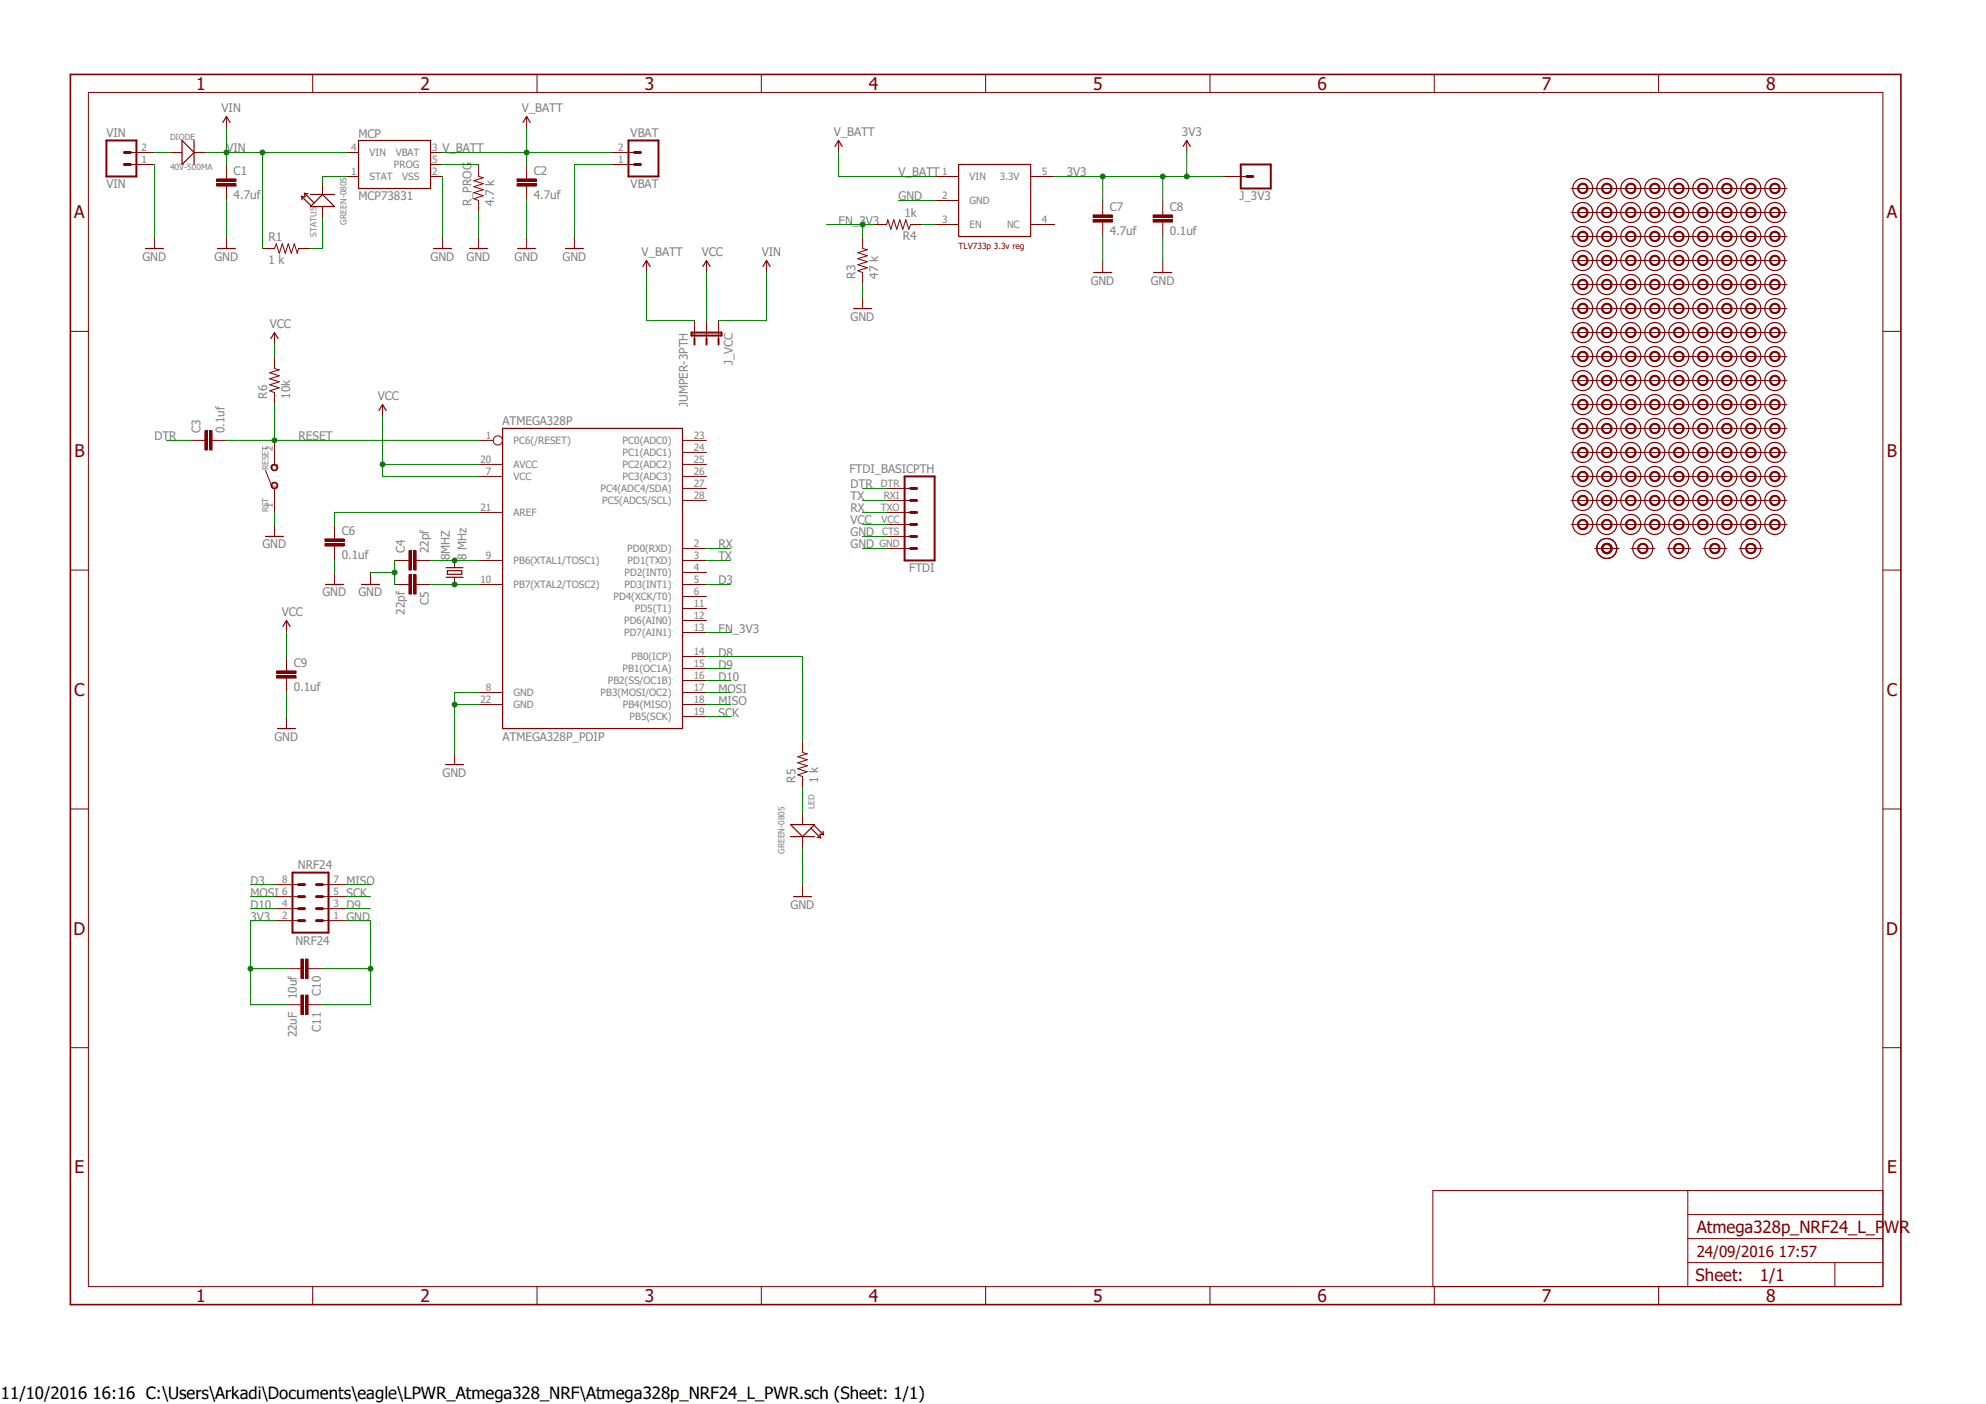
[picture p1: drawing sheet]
<svg xmlns="http://www.w3.org/2000/svg" width="420mm" height="297mm" viewBox="0 0 420 297" stroke-linecap="round" stroke-linejoin="round" font-family="sans-serif">
<defs><g id="words">
<g font-size="3.7" fill="#800000">
<text x="41.5" y="19">1</text>
<text x="88.9" y="19">2</text>
<text x="136.4" y="19">3</text>
<text x="183.8" y="19">4</text>
<text x="231.3" y="19">5</text>
<text x="278.8" y="19">6</text>
<text x="326.2" y="19">7</text>
<text x="373.7" y="19">8</text>
<text x="15.7" y="46.1">A</text>
<text x="399.2" y="46.1">A</text>
<text x="15.7" y="96.6">B</text>
<text x="399.2" y="96.6">B</text>
<text x="15.7" y="147.2">C</text>
<text x="399.2" y="147.2">C</text>
<text x="15.6" y="197.7">D</text>
<text x="399" y="197.7">D</text>
<text x="15.8" y="248.2">E</text>
<text x="399.2" y="248.2">E</text>
<text x="41.5" y="275.4">1</text>
<text x="88.9" y="275.4">2</text>
<text x="136.4" y="275.4">3</text>
<text x="183.8" y="275.4">4</text>
<text x="231.3" y="275.4">5</text>
<text x="278.8" y="275.4">6</text>
<text x="326.2" y="275.4">7</text>
<text x="373.7" y="275.4">8</text>
</g>
<g font-size="3.6" fill="#800000">
<text x="359" y="260.8">Atmega328p_NRF24_L_PWR</text>
<text x="358.7" y="271.1">Sheet:</text>
<text x="372.3" y="270.9">1/1</text>
</g>
<text font-size="3.6" x=".2" y="296">11/10/2016 16:16 C:\Users\Arkadi\Documents\eagle\LPWR_Atmega328_NRF\Atmega328p_NRF24_L_PWR.sch (Sheet: 1/1)</text>
<text font-size="3.2" fill="#800000" x="359" y="265.9">24/09/2016 17:57</text>
<g font-size="2.5" fill="#808080">
<text x="46.9" y="23.6">VIN</text>
<text x="110.4" y="23.6">V_BATT</text>
<text x="22.5" y="29">VIN</text>
<text x="75.9" y="29.2">MCP</text>
<text x="133.4" y="29">VBAT</text>
<text x="176.4" y="28.7">V_BATT</text>
<text x="250.1" y="28.7">3V3</text>
<text x="47.9" y="32.3">VIN</text>
<text x="93.6" y="32.3">V_BATT</text>
<text x="22.5" y="39.9">VIN</text>
<text x="49.4" y="37">C1</text>
<text x="112.9" y="37">C2</text>
<text x="133.4" y="39.9">VBAT</text>
<text x="190.1" y="37.3">V_BATT</text>
<text x="225.7" y="37.3">3V3</text>
<text x="49.4" y="42">4.7uf</text>
<text x="75.9" y="42.4">MCP73831</text>
<text x="99.7" y="43.7" transform="rotate(-90 99.7 43.7)">R_PROG</text>
<text x="104.6" y="43.7" transform="rotate(-90 104.6 43.7)">4.7 k</text>
<text x="112.9" y="42">4.7uf</text>
<text x="177.4" y="47.5">EN_3V3</text>
<text x="190.1" y="42.4">GND</text>
<text x="191.3" y="46">1k</text>
<text x="234.8" y="44.6">C7</text>
<text x="247.5" y="44.6">C8</text>
<text x="262.2" y="42.4">J_3V3</text>
<text x="56.8" y="51.1">R1</text>
<text x="191" y="50.8">R4</text>
<text x="234.8" y="49.7">4.7uf</text>
<text x="247.5" y="49.7">0.1uf</text>
<text x="30.1" y="55.1">GND</text>
<text x="45.4" y="55.1">GND</text>
<text x="56.8" y="55.9">1 k</text>
<text x="91.1" y="55.1">GND</text>
<text x="98.7" y="55.1">GND</text>
<text x="108.9" y="55.1">GND</text>
<text x="119" y="55.1">GND</text>
<text x="135.8" y="54.1">V_BATT</text>
<text x="148.5" y="54.1">VCC</text>
<text x="161.2" y="54.1">VIN</text>
<text x="181" y="58.9" transform="rotate(-90 181 58.9)">R3</text>
<text x="185.8" y="58.9" transform="rotate(-90 185.8 58.9)">47 k</text>
<text x="230.7" y="60.2">GND</text>
<text x="243.4" y="60.2">GND</text>
<text x="57.1" y="69.3">VCC</text>
<text x="179.9" y="67.8">GND</text>
<text x="155.1" y="77.2" transform="rotate(-90 155.1 77.2)">J_VCC</text>
<text x="56.5" y="84.3" transform="rotate(-90 56.5 84.3)">R6</text>
<text x="61.4" y="84.3" transform="rotate(-90 61.4 84.3)">10k</text>
<text x="79.9" y="84.6">VCC</text>
<text x="106.3" y="89.9">ATMEGA328P</text>
<text x="145.5" y="86.1" transform="rotate(-90 145.5 86.1)">JUMPER-3PTH</text>
<text x="32.7" y="93.2">DTR</text>
<text x="42.4" y="91.7" transform="rotate(-90 42.4 91.7)">C3</text>
<text x="47.5" y="91.7" transform="rotate(-90 47.5 91.7)">0.1uf</text>
<text x="63.1" y="93.2">RESET</text>
<text x="179.7" y="100">FTDI_BASICPTH</text>
<text x="179.9" y="105.9">TX</text>
<text x="179.9" y="103.3">DTR</text>
<text x="72.3" y="113.1">C6</text>
<text x="179.9" y="111">VCC</text>
<text x="179.9" y="108.4">RX</text>
<text x="179.9" y="113.5">GND</text>
<text x="55.5" y="116">GND</text>
<text x="72.3" y="118.2">0.1uf</text>
<text x="85.6" y="117.1" transform="rotate(-90 85.6 117.1)">C4</text>
<text x="90.7" y="117.1" transform="rotate(-90 90.7 117.1)">22pf</text>
<text x="95.2" y="118.6" transform="rotate(-90 95.2 118.6)">8MHZ</text>
<text x="98.7" y="118.6" transform="rotate(-90 98.7 118.6)">8 MHz</text>
<text x="152" y="118.6">TX</text>
<text x="152" y="116">RX</text>
<text x="179.9" y="116">GND</text>
<text x="152" y="123.7">D3</text>
<text x="192.4" y="121.1">FTDI</text>
<text x="59.6" y="130.3">VCC</text>
<text x="68.2" y="126.2">GND</text>
<text x="75.9" y="126.2">GND</text>
<text x="85.6" y="130.1" transform="rotate(-90 85.6 130.1)">22pf</text>
<text x="90.7" y="128" transform="rotate(-90 90.7 128)">C5</text>
<text x="152" y="133.8">EN_3V3</text>
<text x="62.1" y="141.1">C9</text>
<text x="152" y="141.4">D9</text>
<text x="152" y="144">D10</text>
<text x="152" y="138.9">D8</text>
<text x="62.1" y="146.1">0.1uf</text>
<text x="152" y="146.5">MOSI</text>
<text x="152" y="149.1">MISO</text>
<text x="152" y="151.6">SCK</text>
<text x="58.1" y="156.7">GND</text>
<text x="106.3" y="156.7">ATMEGA328P_PDIP</text>
<text x="93.6" y="164.3">GND</text>
<text x="168.3" y="165.6" transform="rotate(-90 168.3 165.6)">R5</text>
<text x="173.1" y="165.6" transform="rotate(-90 173.1 165.6)">1 k</text>
<text x="63" y="183.9">NRF24</text>
<text x="53" y="189.7">MOSI</text>
<text x="53" y="187.2">D3</text>
<text x="73.3" y="187.2">MISO</text>
<text x="73.3" y="189.7">SCK</text>
<text x="53" y="192.2">D10</text>
<text x="53" y="194.8">3V3</text>
<text x="73.3" y="192.2">D9</text>
<text x="73.3" y="194.8">GND</text>
<text x="167.2" y="192.2">GND</text>
<text x="62.5" y="199.9">NRF24</text>
<text x="62.8" y="211.4" transform="rotate(-90 62.8 211.4)">10uf</text>
<text x="67.8" y="210.7" transform="rotate(-90 67.8 210.7)">C10</text>
<text x="62.8" y="219.5" transform="rotate(-90 62.8 219.5)">22uF</text>
<text x="67.8" y="218.3" transform="rotate(-90 67.8 218.3)">C11</text>
</g>
<g font-size="2.1" fill="#808080">
<text x="29.9" y="34.5">1</text>
<text x="29.9" y="31.9">2</text>
<text x="74.3" y="31.9">4</text>
<text x="78.2" y="33">VIN</text>
<text x="83.3" y="35.6">PROG</text>
<text x="83.7" y="33">VBAT</text>
<text x="91.4" y="31.9">3</text>
<text x="91.4" y="34.5">5</text>
<text x="130.8" y="34.5">1</text>
<text x="130.8" y="31.9">2</text>
<text x="74.3" y="37">1</text>
<text x="78.2" y="38.1">STAT</text>
<text x="85.1" y="38.1">VSS</text>
<text x="91.4" y="37">2</text>
<text x="199.3" y="37">1</text>
<text x="205.1" y="38.1">VIN</text>
<text x="211.5" y="38.1">3.3V</text>
<text x="220.4" y="37">5</text>
<text x="199.3" y="42.1">2</text>
<text x="199.3" y="47.1">3</text>
<text x="205.1" y="43.2">GND</text>
<text x="220.4" y="47.1">4</text>
<text x="205.1" y="48.3">EN</text>
<text x="213.1" y="48.3">NC</text>
<text x="57.7" y="95.4" transform="rotate(-90 57.7 95.4)">2</text>
<text x="102.8" y="92.8">1</text>
<text x="108.7" y="93.9">PC6(/RESET)</text>
<text x="131.7" y="93.9">PC0(ADC0)</text>
<text x="146.8" y="95.4">24</text>
<text x="146.8" y="92.8">23</text>
<text x="58.8" y="99.2" transform="rotate(-90 58.8 99.2)">2</text>
<text x="101.7" y="97.9">20</text>
<text x="102.8" y="100.5">7</text>
<text x="108.7" y="101.6">VCC</text>
<text x="108.7" y="99">AVCC</text>
<text x="131.7" y="101.6">PC3(ADC3)</text>
<text x="131.7" y="99">PC2(ADC2)</text>
<text x="131.7" y="96.5">PC1(ADC1)</text>
<text x="146.8" y="100.5">26</text>
<text x="146.8" y="97.9">25</text>
<text x="57.7" y="107.4" transform="rotate(-90 57.7 107.4)">1</text>
<text x="58.8" y="103.5" transform="rotate(-90 58.8 103.5)">1</text>
<text x="127" y="104.1">PC4(ADC4/SDA)</text>
<text x="127.4" y="106.6">PC5(ADC5/SCL)</text>
<text x="146.8" y="105.5">28</text>
<text x="146.8" y="103">27</text>
<text x="186.3" y="103">DTR</text>
<text x="187" y="105.5">RXI</text>
<text x="101.7" y="108.1">21</text>
<text x="108.7" y="109.2">AREF</text>
<text x="186.4" y="108.1">TXO</text>
<text x="186.5" y="110.6">VCC</text>
<text x="186.6" y="113.2">CTS</text>
<text x="102.8" y="118.2">9</text>
<text x="108.7" y="119.3">PB6(XTAL1/TOSC1)</text>
<text x="132.7" y="116.8">PD0(RXD)</text>
<text x="132.8" y="119.3">PD1(TXD)</text>
<text x="146.8" y="118.2">3</text>
<text x="146.8" y="115.7">2</text>
<text x="186.1" y="115.7">GND</text>
<text x="101.7" y="123.3">10</text>
<text x="108.7" y="124.4">PB7(XTAL2/TOSC2)</text>
<text x="132.1" y="124.4">PD3(INT1)</text>
<text x="132.1" y="121.9">PD2(INT0)</text>
<text x="146.8" y="125.9">6</text>
<text x="146.8" y="123.3">5</text>
<text x="146.8" y="120.8">4</text>
<text x="129.8" y="127">PD4(XCK/T0)</text>
<text x="134.3" y="129.5">PD5(T1)</text>
<text x="146.8" y="130.9">12</text>
<text x="146.8" y="128.4">11</text>
<text x="132.1" y="134.6">PD7(AIN1)</text>
<text x="132.1" y="132">PD6(AIN0)</text>
<text x="146.8" y="133.5">13</text>
<text x="131.7" y="142.2">PB1(OC1A)</text>
<text x="133.6" y="139.7">PB0(ICP)</text>
<text x="146.8" y="143.6">16</text>
<text x="146.8" y="141.1">15</text>
<text x="146.8" y="138.6">14</text>
<text x="101.7" y="148.7">22</text>
<text x="102.8" y="146.2">8</text>
<text x="108.7" y="147.3">GND</text>
<text x="108.7" y="149.8">GND</text>
<text x="127.1" y="147.3">PB3(MOSI/OC2)</text>
<text x="128.6" y="144.7">PB2(SS/OC1B)</text>
<text x="131.8" y="149.8">PB4(MISO)</text>
<text x="146.8" y="148.7">18</text>
<text x="146.8" y="146.2">17</text>
<text x="133.2" y="152.4">PB5(SCK)</text>
<text x="146.8" y="151.3">19</text>
<text x="59.7" y="191.9">4</text>
<text x="59.7" y="189.3">6</text>
<text x="59.7" y="186.8">8</text>
<text x="70.6" y="191.9">3</text>
<text x="70.6" y="189.3">5</text>
<text x="70.6" y="186.8">7</text>
<text x="59.7" y="194.4">2</text>
<text x="70.6" y="194.4">1</text>
</g>
<g font-size="1.8" fill="#808080">
<text x="36" y="29.7">DIODE</text>
<text x="36" y="36.1">40V-500MA</text>
<text x="73.3" y="47.5" transform="rotate(-90 73.3 47.5)">GREEN-0805</text>
<text x="67" y="50" transform="rotate(-90 67 50)">STATUS</text>
<text x="56.8" y="99.5" transform="rotate(-90 56.8 99.5)">RESET</text>
<text x="56.8" y="108.4" transform="rotate(-90 56.8 108.4)">RST</text>
<text x="172.3" y="171.2" transform="rotate(-90 172.3 171.2)">LED</text>
<text x="166" y="180.7" transform="rotate(-90 166 180.7)">GREEN-0805</text>
</g>
<text font-size="1.8" fill="#800000" x="202.8" y="52.6">TLV733p 3.3v reg</text>
</g></defs>
<path d="M14.4 15.4l391.6 261.2M406 15.4l-391.6 261.2" fill="none" stroke="#fff" stroke-width=".21"/>
<path d="M58.1 93.2v2.5M58.1 103.3v5.1" fill="none" stroke="#800000" stroke-width=".21"/>
<path d="M57.6 102.2a.71 .71 0 0 1 1.1 .3 .71 .71 0 0 1-.5 .9 .71 .71 0 0 1-.8-.7h.1a.56 .56 0 0 1 .7-.5 .56 .56 0 0 1 .4 .8 .56 .56 0 0 1-.9 .2l-.2-.5h-.1z" fill-rule="evenodd" fill="#800000"/>
<path d="M56.2 99.5l1.2 3.2M57.6 102.2a.71 .71 0 0 1 1.1 .3 .71 .71 0 0 1-.5 .9 .71 .71 0 0 1-.8-.7h.1a.56 .56 0 0 1 .7-.5 .56 .56 0 0 1 .4 .8 .56 .56 0 0 1-.9 .2l-.2-.5h-.1z" fill="none" stroke="#800000" stroke-width=".21"/>
<path d="M57.6 98.3a.71 .71 0 0 1 1.1 .3 .71 .71 0 0 1-.5 1 .71 .71 0 0 1-.8-.7h.1a.56 .56 0 0 1 .7-.5 .56 .56 0 0 1 .4 .8 .56 .56 0 0 1-.9 .2l-.2-.5h-.1z" fill-rule="evenodd" fill="#800000"/>
<g fill="none" stroke="#800000" stroke-width=".21">
<path d="M47.9 37.3v.5M47.9 39.4v.5M73.3 32.3h2.5M73.3 37.3h2.5M91.1 32.3h2.5M91.1 37.3h2.5M91.1 34.8h2.5M101.2 34.8v2.5l1.1 .3-2.1 .6 2.1 .7-2.1 .6 2.1 .6-2.1 .7 2.1 .6-2.1 .6 1 .4v2.6M129.1 32.3h5.1M129.1 34.8h5.1M197.7 37.3h5.1M218 37.3h5.1"/>
<path d="M55.5 52.6h2.6l.4-1 .6 2 .6-2 .7 2 .6-2 .6 2 .7-2 .6 2 .2-1h2.6M93.6 50v2.6M101.2 50v2.6M121.5 50v2.6M197.7 42.4h5.1M197.7 47.5h5.1M218 47.5h5.1M57.6 98.3a.71 .71 0 0 1 1.1 .3 .71 .71 0 0 1-.5 1 .71 .71 0 0 1-.8-.7h.1a.56 .56 0 0 1 .7-.5 .56 .56 0 0 1 .4 .8 .56 .56 0 0 1-.9 .2l-.2-.5h-.1zM58.1 95.7v2.6M96.2 118.6v1.5M96.2 122.1v1.6"/>
</g>
<path d="M75.8 29.7h15.3v10.2h-15.3zM202.8 34.8h15.2v15.2h-15.2zM91.7 52.6h3.8M99.3 52.6h3.9M119.6 52.6h3.8M94.4 120.1h3.5M94.4 122.1h3.5M94.6 120.7h3.1v.8h-3.1z" fill="none" stroke="#800000" stroke-width=".25"/>
<path d="M133 29.7h6.3v7.6h-6.3z" fill="none" stroke="#800000" stroke-width=".42"/>
<path d="M134.2 32.3h1.3M134.2 34.8h1.3" fill="none" stroke="#800000" stroke-width=".63"/>
<path d="M45.9 38.9h4v.5h-4z" fill-rule="evenodd" fill="#800000"/>
<path d="M45.9 38.9h4v.5h-4z" fill="none" stroke="#800000" stroke-width=".21"/>
<path d="M45.9 37.8h4v.6h-4z" fill-rule="evenodd" fill="#800000"/>
<path d="M45.9 37.8h4v.6h-4zM47.9 34.8v2.5M47.9 39.9v2.5M68.2 38.6v2.5M111.4 37.3v.5M111.4 39.4v.5M47.9 50v2.6M68.2 43.7v2.5" fill="none" stroke="#800000" stroke-width=".21"/>
<path d="M46 52.6h3.8M63.8 41.5l2 2.1M63.8 41.5l.1 .8M64.4 40.9l.1 .8-.7-.2M64.4 40.9l2.1 2M64.4 40.9l.8 .1M65.7 41.1h5.1M68.2 41.1l2.6 2.6h-5.1z" fill="none" stroke="#800000" stroke-width=".25"/>
<path d="M109.4 38.9h4v.5h-4z" fill-rule="evenodd" fill="#800000"/>
<path d="M109.4 38.9h4v.5h-4z" fill="none" stroke="#800000" stroke-width=".21"/>
<path d="M109.4 37.8h4v.6h-4z" fill-rule="evenodd" fill="#800000"/>
<g fill="none" stroke="#800000" stroke-width=".21">
<path d="M18.7 19.6h379.6v252.6h-379.6zM66.2 15.7v3.9M113.6 15.7v3.9M161.1 15.7v3.9M208.5 15.7v3.9M256 15.7v3.9M303.4 15.7v3.9M350.9 15.7v3.9M109.4 37.8h4v.6h-4zM111.4 34.8v2.5M111.4 39.9v2.5M251.1 29.7v2.6"/>
<path d="M111.4 50v2.6M182.5 50v2.6l1 .2-2 .7 2 .6-2 .6 2 .7-2 .6 2 .6-2 .7 1 .4v2.5M185 47.5h2.6l.2-1 .7 2 .6-2 .6 2 .7-2 .6 2 .6-2 .7 2 .3-1h2.6M14.9 70.1h3.8M182.5 62.7v2.6M398.3 70.1h3.9M86 118.6h.5M88 118.6h.5M14.9 120.6h3.8M398.3 120.6h3.9M14.9 171.2h3.8M398.3 171.2h3.9"/>
<path d="M14.9 221.7h3.8M398.3 221.7h3.9M357.1 251.9v20.3M357.1 257h41.2M398.3 251.9h-95.2v20.3M66.2 272.2v3.8M113.6 272.2v3.8M161.1 272.2v3.8M208.5 272.2v3.8M256 272.2v3.8M303.4 272.2v3.8M350.9 272.2v3.8"/>
<path d="M357.1 267.1h41.2M357.1 262h41.2M388.2 267.1v5.1"/>
</g>
<path d="M250.3 31l.8-1.3 .7 1.3M109.5 52.6h3.8M180.6 65.3h3.8" fill="none" stroke="#800000" stroke-width=".25"/>
<path d="M14.9 15.7h387.3v260.3h-387.3z" fill="none" stroke="#800000" stroke-width=".34"/>
<path d="M87.5 116.5h.5v4.1h-.5z" fill-rule="evenodd" fill="#800000"/>
<path d="M87.5 116.5h.5v4.1h-.5z" fill="none" stroke="#800000" stroke-width=".21"/>
<path d="M86.5 116.5h.5v4.1h-.5z" fill-rule="evenodd" fill="#800000"/>
<path d="M83.5 118.6h2.5M86.5 116.5h.5v4.1h-.5zM88.5 118.6h2.6M86 123.7h.5M88 123.7h.5" fill="none" stroke="#800000" stroke-width=".21"/>
<path d="M86.5 121.6h.5v4.1h-.5z" fill-rule="evenodd" fill="#800000"/>
<path d="M86.5 121.6h.5v4.1h-.5z" fill="none" stroke="#800000" stroke-width=".21"/>
<path d="M87.5 121.6h.5v4.1h-.5z" fill-rule="evenodd" fill="#800000"/>
<path d="M70.8 113.5v.5M70.8 115.5v.5M78.4 121.1v2.6M83.5 123.7h2.5M87.5 121.6h.5v4.1h-.5zM88.5 123.7h2.6" fill="none" stroke="#800000" stroke-width=".21"/>
<path d="M76.5 123.7h3.8" fill="none" stroke="#800000" stroke-width=".25"/>
<path d="M68.7 115h4.1v.5h-4.1z" fill-rule="evenodd" fill="#800000"/>
<path d="M68.7 115h4.1v.5h-4.1z" fill="none" stroke="#800000" stroke-width=".21"/>
<path d="M68.7 114h4.1v.5h-4.1z" fill-rule="evenodd" fill="#800000"/>
<path d="M233.3 45v.5M233.3 47v.5M68.7 114h4.1v.5h-4.1zM70.8 111v2.5M70.8 116v2.6M70.8 121.1v2.6M96.2 159.2v2.6" fill="none" stroke="#800000" stroke-width=".21"/>
<path d="M68.9 123.7h3.8M94.3 161.8h3.8" fill="none" stroke="#800000" stroke-width=".25"/>
<path d="M231.3 46.5h4v.5h-4z" fill-rule="evenodd" fill="#800000"/>
<path d="M231.3 46.5h4v.5h-4z" fill="none" stroke="#800000" stroke-width=".21"/>
<path d="M231.3 45.5h4v.5h-4z" fill-rule="evenodd" fill="#800000"/>
<path d="M231.3 45.5h4v.5h-4zM233.3 42.4v2.6M233.3 47.5v2.5M246 45v.5M246 47v.5" fill="none" stroke="#800000" stroke-width=".21"/>
<path d="M244 46.5h4v.5h-4z" fill-rule="evenodd" fill="#800000"/>
<path d="M244 46.5h4v.5h-4z" fill="none" stroke="#800000" stroke-width=".21"/>
<path d="M244 45.5h4v.5h-4z" fill-rule="evenodd" fill="#800000"/>
<g fill="none" stroke="#800000" stroke-width=".21">
<path d="M27.6 34.8h5.1M27.6 32.3h5.1M111.4 24.6v2.6M177.4 29.7v2.6M32.7 50v2.6M136.8 55.1v2.6M149.5 55.1v2.6M233.3 55.1v2.6M244 45.5h4v.5h-4zM246 42.4v2.6M246 47.5v2.5M246 55.1v2.6"/>
<path d="M58.1 70.4v2.5M58.1 75.4v2.6l1 .2-2 .7 2 .6-2 .6 2 .7-2 .6 2 .6-2 .7 1 .4v2.5M42.8 93.2h.5M44.9 93.2h.5M80.9 85.6v2.5M101.2 98.3h5.1M101.2 93.2h3.1M144.4 98.3h5.1M144.4 95.7h5.1M144.4 93.2h5.1M58.1 111v2.5M101.2 118.6h5.1"/>
<path d="M101.2 100.8h5.1M101.2 108.4h5.1M144.4 118.6h5.1M144.4 100.8h5.1M144.4 116h5.1M144.4 105.9h5.1M144.4 103.3h5.1M101.2 123.7h5.1M144.4 123.7h5.1M144.4 138.9h5.1M144.4 133.8h5.1M144.4 131.3h5.1"/>
<path d="M144.4 128.7h5.1M144.4 126.2h5.1M144.4 121.1h5.1M101.2 146.5h5.1M101.2 149.1h5.1M144.4 151.6h5.1M144.4 146.5h5.1M144.4 149.1h5.1M144.4 144h5.1M144.4 141.4h5.1"/>
<circle cx="105.3" cy="93.2" r=".98"/>
</g>
<path d="M110.6 25.9l.8-1.3 .8 1.3M176.6 31l.8-1.3 .8 1.3M30.8 52.6h3.8M136 56.4l.8-1.3 .7 1.3M148.7 56.4l.8-1.3 .7 1.3M231.4 57.7h3.8M244.1 57.7h3.8M57.3 71.6l.8-1.2 .7 1.2M80.2 86.9l.7-1.3 .8 1.3M106.3 90.6h38.1v63.5h-38.1zM56.2 113.5h3.8" fill="none" stroke="#800000" stroke-width=".25"/>
<path d="M22.5 29.7h6.4v7.6h-6.4z" fill="none" stroke="#800000" stroke-width=".42"/>
<path d="M26.3 32.3h1.3M26.3 34.8h1.3" fill="none" stroke="#800000" stroke-width=".63"/>
<path d="M44.4 91.1h.5v4.1h-.5z" fill-rule="evenodd" fill="#800000"/>
<path d="M44.4 91.1h.5v4.1h-.5z" fill="none" stroke="#800000" stroke-width=".21"/>
<path d="M43.3 91.1h.5v4.1h-.5z" fill-rule="evenodd" fill="#800000"/>
<path d="M40.3 93.2h2.5M43.3 91.1h.5v4.1h-.5zM45.4 93.2h2.5M60.6 141.4v.5M60.6 143.5v.5" fill="none" stroke="#800000" stroke-width=".21"/>
<path d="M58.6 143h4v.5h-4z" fill-rule="evenodd" fill="#800000"/>
<path d="M58.6 143h4v.5h-4z" fill="none" stroke="#800000" stroke-width=".21"/>
<path d="M58.6 141.9h4v.6h-4z" fill-rule="evenodd" fill="#800000"/>
<g fill="none" stroke="#800000" stroke-width=".21">
<path d="M47.9 24.6v2.6M162.2 55.1v2.6M187.6 103.3h5M187.6 105.9h5M187.6 108.4h5M187.6 111h5M187.6 113.5h5M187.6 116h5M60.6 131.3v2.5M60.6 138.9v2.5M58.6 141.9h4v.6h-4zM60.6 144v2.5"/>
<path d="M60.6 151.6v2.5M169.8 156.7v2.5l1 .3-2 .6 2 .6-2 .7 2 .6-2 .6 2 .7-2 .6 1 .4v2.5M169.8 171.9v2.6M169.8 177v2.5M58.1 194.8h5M58.1 192.2h5M58.1 189.7h5M58.1 187.2h5M68.2 194.8h5.1M68.2 192.2h5.1M68.2 189.7h5.1M68.2 187.2h5.1"/>
<path d="M169.8 187.2v2.5M63.1 204.9h.6M65.2 204.9h.5"/>
</g>
<path d="M47.1 25.9l.8-1.3 .8 1.3M161.4 56.4l.8-1.3 .7 1.3M59.8 132.5l.8-1.2 .8 1.2M58.7 154.1h3.8M167.2 174.5h5.1l-2.5 2.5zM167.2 177h5.1M171.6 175.2l2 2M172.2 174.6l2 2M172.8 177.1l.8 .1M174.1 175.9l.1 .7M174.2 176.6l-.7-.1 .1 .7M167.9 189.7h3.8" fill="none" stroke="#800000" stroke-width=".25"/>
<path d="M191.4 100.8h6.3v17.8h-6.3zM61.9 184.6h7.6v12.7h-7.6z" fill="none" stroke="#800000" stroke-width=".42"/>
<g fill="none" stroke="#800000" stroke-width=".63">
<path d="M192.6 108.4h1.3M192.6 105.9h1.3M192.6 103.3h1.3M192.6 113.5h1.3M192.6 111h1.3M192.6 116h1.3M63.1 189.7h1.3M63.1 192.2h1.3M63.1 194.8h1.3M63.1 187.2h1.3M67 189.7h1.2M67 192.2h1.2"/>
<path d="M67 194.8h1.2M67 187.2h1.2"/>
</g>
<path d="M63.7 202.9h.5v4.1h-.5z" fill-rule="evenodd" fill="#800000"/>
<path d="M63.7 202.9h.5v4.1h-.5z" fill="none" stroke="#800000" stroke-width=".21"/>
<path d="M64.7 202.9h.5v4.1h-.5z" fill-rule="evenodd" fill="#800000"/>
<path d="M60.6 204.9h2.5M63.1 212.6h.6M64.7 202.9h.5v4.1h-.5zM65.2 212.6h.5M65.7 204.9h2.5" fill="none" stroke="#800000" stroke-width=".21"/>
<path d="M63.7 210.5h.5v4.1h-.5z" fill-rule="evenodd" fill="#800000"/>
<path d="M63.7 210.5h.5v4.1h-.5z" fill="none" stroke="#800000" stroke-width=".21"/>
<path d="M64.7 210.5h.5v4.1h-.5z" fill-rule="evenodd" fill="#800000"/>
<path d="M36 32.3h2.5M41.1 32.3h2.5M146.9 67.8v3.8M149.5 67.8v3.8M152 67.8v3.8M60.6 212.6h2.5M64.7 210.5h.5v4.1h-.5zM65.7 212.6h2.5" fill="none" stroke="#800000" stroke-width=".21"/>
<path d="M146.3 70.4h6.3v.6h-6.3zM146.9 71.6v1.3M149.5 71.6v1.3M152 71.6v1.3" fill="none" stroke="#800000" stroke-width=".42"/>
<path d="M38.5 29.7l2.6 2.6-2.6 2.5zM41.1 29.7v5.1" fill="none" stroke="#800000" stroke-width=".25"/>
<path d="M374.7 39.1a1.13 1.13 0 0 1 1.8 .1 1.13 1.13 0 0 1-.7 1.7 1.13 1.13 0 0 1-1.4-1h.2a.88 .88 0 0 1 1.3-.7 .88 .88 0 0 1 .2 1.4 .88 .88 0 0 1-1.4-.4l-.1-.3h-.2z" fill-rule="evenodd" fill="#800000"/>
<path d="M373 39.9h5.1M374.7 39.1a1.13 1.13 0 0 1 1.8 .1 1.13 1.13 0 0 1-.7 1.7 1.13 1.13 0 0 1-1.4-1h.2a.88 .88 0 0 1 1.3-.7 .88 .88 0 0 1 .2 1.4 .88 .88 0 0 1-1.4-.4l-.1-.3h-.2z" fill="none" stroke="#800000" stroke-width=".21"/>
<circle cx="375.5" cy="39.9" r="2.12" fill="none" stroke="#800000" stroke-width=".25"/>
<path d="M374.7 44.2a1.13 1.13 0 0 1 1.8 .1 1.13 1.13 0 0 1-.7 1.7 1.13 1.13 0 0 1-1.4-1h.2a.88 .88 0 0 1 1.3-.8 .88 .88 0 0 1 .2 1.5 .88 .88 0 0 1-1.4-.4l-.1-.3h-.2z" fill-rule="evenodd" fill="#800000"/>
<path d="M373 45h5.1M374.7 44.2a1.13 1.13 0 0 1 1.8 .1 1.13 1.13 0 0 1-.7 1.7 1.13 1.13 0 0 1-1.4-1h.2a.88 .88 0 0 1 1.3-.8 .88 .88 0 0 1 .2 1.5 .88 .88 0 0 1-1.4-.4l-.1-.3h-.2z" fill="none" stroke="#800000" stroke-width=".21"/>
<circle cx="375.5" cy="45" r="2.12" fill="none" stroke="#800000" stroke-width=".25"/>
<path d="M374.7 49.2a1.13 1.13 0 0 1 1.8 .2 1.13 1.13 0 0 1-.7 1.7 1.13 1.13 0 0 1-1.4-1.1h.2a.88 .88 0 0 1 1.3-.7 .88 .88 0 0 1 .2 1.5 .88 .88 0 0 1-1.4-.4l-.1-.4h-.2z" fill-rule="evenodd" fill="#800000"/>
<path d="M258.7 37.3h5.1M373 50h5.1M374.7 49.2a1.13 1.13 0 0 1 1.8 .2 1.13 1.13 0 0 1-.7 1.7 1.13 1.13 0 0 1-1.4-1.1h.2a.88 .88 0 0 1 1.3-.7 .88 .88 0 0 1 .2 1.5 .88 .88 0 0 1-1.4-.4l-.1-.4h-.2z" fill="none" stroke="#800000" stroke-width=".21"/>
<circle cx="375.5" cy="50" r="2.12" fill="none" stroke="#800000" stroke-width=".25"/>
<path d="M262.5 34.8h6.3v5.1h-6.3z" fill="none" stroke="#800000" stroke-width=".42"/>
<path d="M263.8 37.3h1.2" fill="none" stroke="#800000" stroke-width=".63"/>
<path d="M369.6 39.1a1.13 1.13 0 0 1 1.8 .1 1.13 1.13 0 0 1-.6 1.7 1.13 1.13 0 0 1-1.5-1h.3a.88 .88 0 0 1 1.2-.7 .88 .88 0 0 1 .2 1.4 .88 .88 0 0 1-1.4-.4v-.3h-.3z" fill-rule="evenodd" fill="#800000"/>
<path d="M367.9 39.9h5.1M369.6 39.1a1.13 1.13 0 0 1 1.8 .1 1.13 1.13 0 0 1-.6 1.7 1.13 1.13 0 0 1-1.5-1h.3a.88 .88 0 0 1 1.2-.7 .88 .88 0 0 1 .2 1.4 .88 .88 0 0 1-1.4-.4v-.3h-.3z" fill="none" stroke="#800000" stroke-width=".21"/>
<circle cx="370.4" cy="39.9" r="2.12" fill="none" stroke="#800000" stroke-width=".25"/>
<path d="M369.6 44.2a1.13 1.13 0 0 1 1.8 .1 1.13 1.13 0 0 1-.6 1.7 1.13 1.13 0 0 1-1.5-1h.3a.88 .88 0 0 1 1.2-.8 .88 .88 0 0 1 .2 1.5 .88 .88 0 0 1-1.4-.4v-.3h-.3z" fill-rule="evenodd" fill="#800000"/>
<path d="M367.9 45h5.1M369.6 44.2a1.13 1.13 0 0 1 1.8 .1 1.13 1.13 0 0 1-.6 1.7 1.13 1.13 0 0 1-1.5-1h.3a.88 .88 0 0 1 1.2-.8 .88 .88 0 0 1 .2 1.5 .88 .88 0 0 1-1.4-.4v-.3h-.3z" fill="none" stroke="#800000" stroke-width=".21"/>
<circle cx="370.4" cy="45" r="2.12" fill="none" stroke="#800000" stroke-width=".25"/>
<path d="M369.6 49.2a1.13 1.13 0 0 1 1.8 .2 1.13 1.13 0 0 1-.6 1.7 1.13 1.13 0 0 1-1.5-1.1h.3a.88 .88 0 0 1 1.2-.7 .88 .88 0 0 1 .2 1.5 .88 .88 0 0 1-1.4-.4v-.4h-.3z" fill-rule="evenodd" fill="#800000"/>
<path d="M367.9 50h5.1M369.6 49.2a1.13 1.13 0 0 1 1.8 .2 1.13 1.13 0 0 1-.6 1.7 1.13 1.13 0 0 1-1.5-1.1h.3a.88 .88 0 0 1 1.2-.7 .88 .88 0 0 1 .2 1.5 .88 .88 0 0 1-1.4-.4v-.4h-.3z" fill="none" stroke="#800000" stroke-width=".21"/>
<circle cx="370.4" cy="50" r="2.12" fill="none" stroke="#800000" stroke-width=".25"/>
<path d="M364.5 49.2a1.13 1.13 0 0 1 1.8 .2 1.13 1.13 0 0 1-.6 1.7 1.13 1.13 0 0 1-1.5-1.1h.3a.88 .88 0 0 1 1.2-.7 .88 .88 0 0 1 .2 1.5 .88 .88 0 0 1-1.4-.4v-.4h-.3z" fill-rule="evenodd" fill="#800000"/>
<path d="M362.8 50h5.1M364.5 49.2a1.13 1.13 0 0 1 1.8 .2 1.13 1.13 0 0 1-.6 1.7 1.13 1.13 0 0 1-1.5-1.1h.3a.88 .88 0 0 1 1.2-.7 .88 .88 0 0 1 .2 1.5 .88 .88 0 0 1-1.4-.4v-.4h-.3z" fill="none" stroke="#800000" stroke-width=".21"/>
<circle cx="365.3" cy="50" r="2.12" fill="none" stroke="#800000" stroke-width=".25"/>
<path d="M364.5 44.2a1.13 1.13 0 0 1 1.8 .1 1.13 1.13 0 0 1-.6 1.7 1.13 1.13 0 0 1-1.5-1h.3a.88 .88 0 0 1 1.2-.8 .88 .88 0 0 1 .2 1.5 .88 .88 0 0 1-1.4-.4v-.3h-.3z" fill-rule="evenodd" fill="#800000"/>
<path d="M362.8 45h5.1M364.5 44.2a1.13 1.13 0 0 1 1.8 .1 1.13 1.13 0 0 1-.6 1.7 1.13 1.13 0 0 1-1.5-1h.3a.88 .88 0 0 1 1.2-.8 .88 .88 0 0 1 .2 1.5 .88 .88 0 0 1-1.4-.4v-.3h-.3z" fill="none" stroke="#800000" stroke-width=".21"/>
<circle cx="365.3" cy="45" r="2.12" fill="none" stroke="#800000" stroke-width=".25"/>
<path d="M364.5 39.1a1.13 1.13 0 0 1 1.8 .1 1.13 1.13 0 0 1-.6 1.7 1.13 1.13 0 0 1-1.5-1h.3a.88 .88 0 0 1 1.2-.7 .88 .88 0 0 1 .2 1.4 .88 .88 0 0 1-1.4-.4v-.3h-.3z" fill-rule="evenodd" fill="#800000"/>
<path d="M362.8 39.9h5.1M364.5 39.1a1.13 1.13 0 0 1 1.8 .1 1.13 1.13 0 0 1-.6 1.7 1.13 1.13 0 0 1-1.5-1h.3a.88 .88 0 0 1 1.2-.7 .88 .88 0 0 1 .2 1.4 .88 .88 0 0 1-1.4-.4v-.3h-.3z" fill="none" stroke="#800000" stroke-width=".21"/>
<circle cx="365.3" cy="39.9" r="2.12" fill="none" stroke="#800000" stroke-width=".25"/>
<path d="M374.7 54.3a1.13 1.13 0 0 1 1.8 .2 1.13 1.13 0 0 1-.7 1.7 1.13 1.13 0 0 1-1.4-1.1h.2a.88 .88 0 0 1 1.3-.7 .88 .88 0 0 1 .2 1.4 .88 .88 0 0 1-1.4-.3l-.1-.4h-.2z" fill-rule="evenodd" fill="#800000"/>
<path d="M373 55.1h5.1M374.7 54.3a1.13 1.13 0 0 1 1.8 .2 1.13 1.13 0 0 1-.7 1.7 1.13 1.13 0 0 1-1.4-1.1h.2a.88 .88 0 0 1 1.3-.7 .88 .88 0 0 1 .2 1.4 .88 .88 0 0 1-1.4-.3l-.1-.4h-.2z" fill="none" stroke="#800000" stroke-width=".21"/>
<circle cx="375.5" cy="55.1" r="2.12" fill="none" stroke="#800000" stroke-width=".25"/>
<path d="M369.6 54.3a1.13 1.13 0 0 1 1.8 .2 1.13 1.13 0 0 1-.6 1.7 1.13 1.13 0 0 1-1.5-1.1h.3a.88 .88 0 0 1 1.2-.7 .88 .88 0 0 1 .2 1.4 .88 .88 0 0 1-1.4-.3v-.4h-.3z" fill-rule="evenodd" fill="#800000"/>
<path d="M367.9 55.1h5.1M369.6 54.3a1.13 1.13 0 0 1 1.8 .2 1.13 1.13 0 0 1-.6 1.7 1.13 1.13 0 0 1-1.5-1.1h.3a.88 .88 0 0 1 1.2-.7 .88 .88 0 0 1 .2 1.4 .88 .88 0 0 1-1.4-.3v-.4h-.3z" fill="none" stroke="#800000" stroke-width=".21"/>
<circle cx="370.4" cy="55.1" r="2.12" fill="none" stroke="#800000" stroke-width=".25"/>
<path d="M364.5 54.3a1.13 1.13 0 0 1 1.8 .2 1.13 1.13 0 0 1-.6 1.7 1.13 1.13 0 0 1-1.5-1.1h.3a.88 .88 0 0 1 1.2-.7 .88 .88 0 0 1 .2 1.4 .88 .88 0 0 1-1.4-.3v-.4h-.3z" fill-rule="evenodd" fill="#800000"/>
<path d="M362.8 55.1h5.1M364.5 54.3a1.13 1.13 0 0 1 1.8 .2 1.13 1.13 0 0 1-.6 1.7 1.13 1.13 0 0 1-1.5-1.1h.3a.88 .88 0 0 1 1.2-.7 .88 .88 0 0 1 .2 1.4 .88 .88 0 0 1-1.4-.3v-.4h-.3z" fill="none" stroke="#800000" stroke-width=".21"/>
<circle cx="365.3" cy="55.1" r="2.12" fill="none" stroke="#800000" stroke-width=".25"/>
<path d="M364.5 59.4a1.13 1.13 0 0 1 1.8 .2 1.13 1.13 0 0 1-.6 1.6 1.13 1.13 0 0 1-1.5-1h.3a.88 .88 0 0 1 1.2-.7 .88 .88 0 0 1 .2 1.4 .88 .88 0 0 1-1.4-.4v-.3h-.3z" fill-rule="evenodd" fill="#800000"/>
<path d="M364.5 59.4a1.13 1.13 0 0 1 1.8 .2 1.13 1.13 0 0 1-.6 1.6 1.13 1.13 0 0 1-1.5-1h.3a.88 .88 0 0 1 1.2-.7 .88 .88 0 0 1 .2 1.4 .88 .88 0 0 1-1.4-.4v-.3h-.3zM362.8 60.2h5.1" fill="none" stroke="#800000" stroke-width=".21"/>
<circle cx="365.3" cy="60.2" r="2.12" fill="none" stroke="#800000" stroke-width=".25"/>
<path d="M369.6 59.4a1.13 1.13 0 0 1 1.8 .2 1.13 1.13 0 0 1-.6 1.6 1.13 1.13 0 0 1-1.5-1h.3a.88 .88 0 0 1 1.2-.7 .88 .88 0 0 1 .2 1.4 .88 .88 0 0 1-1.4-.4v-.3h-.3z" fill-rule="evenodd" fill="#800000"/>
<path d="M369.6 59.4a1.13 1.13 0 0 1 1.8 .2 1.13 1.13 0 0 1-.6 1.6 1.13 1.13 0 0 1-1.5-1h.3a.88 .88 0 0 1 1.2-.7 .88 .88 0 0 1 .2 1.4 .88 .88 0 0 1-1.4-.4v-.3h-.3zM367.9 60.2h5.1" fill="none" stroke="#800000" stroke-width=".21"/>
<circle cx="370.4" cy="60.2" r="2.12" fill="none" stroke="#800000" stroke-width=".25"/>
<path d="M374.7 59.4a1.13 1.13 0 0 1 1.8 .2 1.13 1.13 0 0 1-.7 1.6 1.13 1.13 0 0 1-1.4-1h.2a.88 .88 0 0 1 1.3-.7 .88 .88 0 0 1 .2 1.4 .88 .88 0 0 1-1.4-.4l-.1-.3h-.2z" fill-rule="evenodd" fill="#800000"/>
<path d="M374.7 59.4a1.13 1.13 0 0 1 1.8 .2 1.13 1.13 0 0 1-.7 1.6 1.13 1.13 0 0 1-1.4-1h.2a.88 .88 0 0 1 1.3-.7 .88 .88 0 0 1 .2 1.4 .88 .88 0 0 1-1.4-.4l-.1-.3h-.2zM373 60.2h5.1" fill="none" stroke="#800000" stroke-width=".21"/>
<circle cx="375.5" cy="60.2" r="2.12" fill="none" stroke="#800000" stroke-width=".25"/>
<path d="M374.7 64.5a1.13 1.13 0 0 1 1.8 .1 1.13 1.13 0 0 1-.7 1.7 1.13 1.13 0 0 1-1.4-1h.2a.88 .88 0 0 1 1.3-.7 .88 .88 0 0 1 .2 1.4 .88 .88 0 0 1-1.4-.4l-.1-.3h-.2z" fill-rule="evenodd" fill="#800000"/>
<path d="M373 65.3h5.1M374.7 64.5a1.13 1.13 0 0 1 1.8 .1 1.13 1.13 0 0 1-.7 1.7 1.13 1.13 0 0 1-1.4-1h.2a.88 .88 0 0 1 1.3-.7 .88 .88 0 0 1 .2 1.4 .88 .88 0 0 1-1.4-.4l-.1-.3h-.2z" fill="none" stroke="#800000" stroke-width=".21"/>
<circle cx="375.5" cy="65.3" r="2.12" fill="none" stroke="#800000" stroke-width=".25"/>
<path d="M369.6 64.5a1.13 1.13 0 0 1 1.8 .1 1.13 1.13 0 0 1-.6 1.7 1.13 1.13 0 0 1-1.5-1h.3a.88 .88 0 0 1 1.2-.7 .88 .88 0 0 1 .2 1.4 .88 .88 0 0 1-1.4-.4v-.3h-.3z" fill-rule="evenodd" fill="#800000"/>
<path d="M367.9 65.3h5.1M369.6 64.5a1.13 1.13 0 0 1 1.8 .1 1.13 1.13 0 0 1-.6 1.7 1.13 1.13 0 0 1-1.5-1h.3a.88 .88 0 0 1 1.2-.7 .88 .88 0 0 1 .2 1.4 .88 .88 0 0 1-1.4-.4v-.3h-.3z" fill="none" stroke="#800000" stroke-width=".21"/>
<circle cx="370.4" cy="65.3" r="2.12" fill="none" stroke="#800000" stroke-width=".25"/>
<path d="M364.5 64.5a1.13 1.13 0 0 1 1.8 .1 1.13 1.13 0 0 1-.6 1.7 1.13 1.13 0 0 1-1.5-1h.3a.88 .88 0 0 1 1.2-.7 .88 .88 0 0 1 .2 1.4 .88 .88 0 0 1-1.4-.4v-.3h-.3z" fill-rule="evenodd" fill="#800000"/>
<path d="M362.8 65.3h5.1M364.5 64.5a1.13 1.13 0 0 1 1.8 .1 1.13 1.13 0 0 1-.6 1.7 1.13 1.13 0 0 1-1.5-1h.3a.88 .88 0 0 1 1.2-.7 .88 .88 0 0 1 .2 1.4 .88 .88 0 0 1-1.4-.4v-.3h-.3z" fill="none" stroke="#800000" stroke-width=".21"/>
<circle cx="365.3" cy="65.3" r="2.12" fill="none" stroke="#800000" stroke-width=".25"/>
<path d="M374.7 69.6a1.13 1.13 0 0 1 1.8 .1 1.13 1.13 0 0 1-.7 1.7 1.13 1.13 0 0 1-1.4-1h.2a.88 .88 0 0 1 1.3-.8 .88 .88 0 0 1 .2 1.5 .88 .88 0 0 1-1.4-.4l-.1-.3h-.2z" fill-rule="evenodd" fill="#800000"/>
<path d="M373 70.4h5.1M374.7 69.6a1.13 1.13 0 0 1 1.8 .1 1.13 1.13 0 0 1-.7 1.7 1.13 1.13 0 0 1-1.4-1h.2a.88 .88 0 0 1 1.3-.8 .88 .88 0 0 1 .2 1.5 .88 .88 0 0 1-1.4-.4l-.1-.3h-.2z" fill="none" stroke="#800000" stroke-width=".21"/>
<circle cx="375.5" cy="70.4" r="2.12" fill="none" stroke="#800000" stroke-width=".25"/>
<path d="M369.6 69.6a1.13 1.13 0 0 1 1.8 .1 1.13 1.13 0 0 1-.6 1.7 1.13 1.13 0 0 1-1.5-1h.3a.88 .88 0 0 1 1.2-.8 .88 .88 0 0 1 .2 1.5 .88 .88 0 0 1-1.4-.4v-.3h-.3z" fill-rule="evenodd" fill="#800000"/>
<path d="M367.9 70.4h5.1M369.6 69.6a1.13 1.13 0 0 1 1.8 .1 1.13 1.13 0 0 1-.6 1.7 1.13 1.13 0 0 1-1.5-1h.3a.88 .88 0 0 1 1.2-.8 .88 .88 0 0 1 .2 1.5 .88 .88 0 0 1-1.4-.4v-.3h-.3z" fill="none" stroke="#800000" stroke-width=".21"/>
<circle cx="370.4" cy="70.4" r="2.12" fill="none" stroke="#800000" stroke-width=".25"/>
<path d="M364.5 69.6a1.13 1.13 0 0 1 1.8 .1 1.13 1.13 0 0 1-.6 1.7 1.13 1.13 0 0 1-1.5-1h.3a.88 .88 0 0 1 1.2-.8 .88 .88 0 0 1 .2 1.5 .88 .88 0 0 1-1.4-.4v-.3h-.3z" fill-rule="evenodd" fill="#800000"/>
<path d="M362.8 70.4h5.1M364.5 69.6a1.13 1.13 0 0 1 1.8 .1 1.13 1.13 0 0 1-.6 1.7 1.13 1.13 0 0 1-1.5-1h.3a.88 .88 0 0 1 1.2-.8 .88 .88 0 0 1 .2 1.5 .88 .88 0 0 1-1.4-.4v-.3h-.3z" fill="none" stroke="#800000" stroke-width=".21"/>
<circle cx="365.3" cy="70.4" r="2.12" fill="none" stroke="#800000" stroke-width=".25"/>
<path d="M364.5 74.6a1.13 1.13 0 0 1 1.8 .2 1.13 1.13 0 0 1-.6 1.7 1.13 1.13 0 0 1-1.5-1.1h.3a.87 .87 0 0 1 1.2-.7 .87 .87 0 0 1 .2 1.4 .87 .87 0 0 1-1.4-.4v-.3h-.3z" fill-rule="evenodd" fill="#800000"/>
<path d="M362.8 75.4h5.1M364.5 74.6a1.13 1.13 0 0 1 1.8 .2 1.13 1.13 0 0 1-.6 1.7 1.13 1.13 0 0 1-1.5-1.1h.3a.87 .87 0 0 1 1.2-.7 .87 .87 0 0 1 .2 1.4 .87 .87 0 0 1-1.4-.4v-.3h-.3z" fill="none" stroke="#800000" stroke-width=".21"/>
<circle cx="365.3" cy="75.4" r="2.12" fill="none" stroke="#800000" stroke-width=".25"/>
<path d="M369.6 74.6a1.13 1.13 0 0 1 1.8 .2 1.13 1.13 0 0 1-.6 1.7 1.13 1.13 0 0 1-1.5-1.1h.3a.87 .87 0 0 1 1.2-.7 .87 .87 0 0 1 .2 1.4 .87 .87 0 0 1-1.4-.4v-.3h-.3z" fill-rule="evenodd" fill="#800000"/>
<path d="M367.9 75.4h5.1M369.6 74.6a1.13 1.13 0 0 1 1.8 .2 1.13 1.13 0 0 1-.6 1.7 1.13 1.13 0 0 1-1.5-1.1h.3a.87 .87 0 0 1 1.2-.7 .87 .87 0 0 1 .2 1.4 .87 .87 0 0 1-1.4-.4v-.3h-.3z" fill="none" stroke="#800000" stroke-width=".21"/>
<circle cx="370.4" cy="75.4" r="2.12" fill="none" stroke="#800000" stroke-width=".25"/>
<path d="M374.7 74.6a1.13 1.13 0 0 1 1.8 .2 1.13 1.13 0 0 1-.7 1.7 1.13 1.13 0 0 1-1.4-1.1h.2a.87 .87 0 0 1 1.3-.7 .87 .87 0 0 1 .2 1.4 .87 .87 0 0 1-1.4-.4l-.1-.3h-.2z" fill-rule="evenodd" fill="#800000"/>
<path d="M373 75.4h5.1M374.7 74.6a1.13 1.13 0 0 1 1.8 .2 1.13 1.13 0 0 1-.7 1.7 1.13 1.13 0 0 1-1.4-1.1h.2a.87 .87 0 0 1 1.3-.7 .87 .87 0 0 1 .2 1.4 .87 .87 0 0 1-1.4-.4l-.1-.3h-.2z" fill="none" stroke="#800000" stroke-width=".21"/>
<circle cx="375.5" cy="75.4" r="2.12" fill="none" stroke="#800000" stroke-width=".25"/>
<path d="M374.7 79.7a1.13 1.13 0 0 1 1.8 .2 1.13 1.13 0 0 1-.7 1.7 1.13 1.13 0 0 1-1.4-1.1h.2a.87 .87 0 0 1 1.3-.7 .87 .87 0 0 1 .2 1.4 .87 .87 0 0 1-1.4-.4l-.1-.3h-.2z" fill-rule="evenodd" fill="#800000"/>
<path d="M374.7 79.7a1.13 1.13 0 0 1 1.8 .2 1.13 1.13 0 0 1-.7 1.7 1.13 1.13 0 0 1-1.4-1.1h.2a.87 .87 0 0 1 1.3-.7 .87 .87 0 0 1 .2 1.4 .87 .87 0 0 1-1.4-.4l-.1-.3h-.2zM373 80.5h5.1" fill="none" stroke="#800000" stroke-width=".21"/>
<circle cx="375.5" cy="80.5" r="2.12" fill="none" stroke="#800000" stroke-width=".25"/>
<path d="M369.6 79.7a1.13 1.13 0 0 1 1.8 .2 1.13 1.13 0 0 1-.6 1.7 1.13 1.13 0 0 1-1.5-1.1h.3a.87 .87 0 0 1 1.2-.7 .87 .87 0 0 1 .2 1.4 .87 .87 0 0 1-1.4-.4v-.3h-.3z" fill-rule="evenodd" fill="#800000"/>
<path d="M369.6 79.7a1.13 1.13 0 0 1 1.8 .2 1.13 1.13 0 0 1-.6 1.7 1.13 1.13 0 0 1-1.5-1.1h.3a.87 .87 0 0 1 1.2-.7 .87 .87 0 0 1 .2 1.4 .87 .87 0 0 1-1.4-.4v-.3h-.3zM367.9 80.5h5.1" fill="none" stroke="#800000" stroke-width=".21"/>
<circle cx="370.4" cy="80.5" r="2.12" fill="none" stroke="#800000" stroke-width=".25"/>
<path d="M364.5 79.7a1.13 1.13 0 0 1 1.8 .2 1.13 1.13 0 0 1-.6 1.7 1.13 1.13 0 0 1-1.5-1.1h.3a.87 .87 0 0 1 1.2-.7 .87 .87 0 0 1 .2 1.4 .87 .87 0 0 1-1.4-.4v-.3h-.3z" fill-rule="evenodd" fill="#800000"/>
<path d="M364.5 79.7a1.13 1.13 0 0 1 1.8 .2 1.13 1.13 0 0 1-.6 1.7 1.13 1.13 0 0 1-1.5-1.1h.3a.87 .87 0 0 1 1.2-.7 .87 .87 0 0 1 .2 1.4 .87 .87 0 0 1-1.4-.4v-.3h-.3zM362.8 80.5h5.1" fill="none" stroke="#800000" stroke-width=".21"/>
<circle cx="365.3" cy="80.5" r="2.12" fill="none" stroke="#800000" stroke-width=".25"/>
<path d="M364.5 84.8a1.13 1.13 0 0 1 1.8 .2 1.13 1.13 0 0 1-.6 1.6 1.13 1.13 0 0 1-1.5-1h.3a.87 .87 0 0 1 1.2-.8 .87 .87 0 0 1 .2 1.5 .87 .87 0 0 1-1.4-.4v-.3h-.3z" fill-rule="evenodd" fill="#800000"/>
<path d="M362.8 85.6h5.1M364.5 84.8a1.13 1.13 0 0 1 1.8 .2 1.13 1.13 0 0 1-.6 1.6 1.13 1.13 0 0 1-1.5-1h.3a.87 .87 0 0 1 1.2-.8 .87 .87 0 0 1 .2 1.5 .87 .87 0 0 1-1.4-.4v-.3h-.3z" fill="none" stroke="#800000" stroke-width=".21"/>
<circle cx="365.3" cy="85.6" r="2.12" fill="none" stroke="#800000" stroke-width=".25"/>
<path d="M369.6 84.8a1.13 1.13 0 0 1 1.8 .2 1.13 1.13 0 0 1-.6 1.6 1.13 1.13 0 0 1-1.5-1h.3a.87 .87 0 0 1 1.2-.8 .87 .87 0 0 1 .2 1.5 .87 .87 0 0 1-1.4-.4v-.3h-.3z" fill-rule="evenodd" fill="#800000"/>
<path d="M367.9 85.6h5.1M369.6 84.8a1.13 1.13 0 0 1 1.8 .2 1.13 1.13 0 0 1-.6 1.6 1.13 1.13 0 0 1-1.5-1h.3a.87 .87 0 0 1 1.2-.8 .87 .87 0 0 1 .2 1.5 .87 .87 0 0 1-1.4-.4v-.3h-.3z" fill="none" stroke="#800000" stroke-width=".21"/>
<circle cx="370.4" cy="85.6" r="2.12" fill="none" stroke="#800000" stroke-width=".25"/>
<path d="M374.7 84.8a1.13 1.13 0 0 1 1.8 .2 1.13 1.13 0 0 1-.7 1.6 1.13 1.13 0 0 1-1.4-1h.2a.87 .87 0 0 1 1.3-.8 .87 .87 0 0 1 .2 1.5 .87 .87 0 0 1-1.4-.4l-.1-.3h-.2z" fill-rule="evenodd" fill="#800000"/>
<path d="M373 85.6h5.1M374.7 84.8a1.13 1.13 0 0 1 1.8 .2 1.13 1.13 0 0 1-.7 1.6 1.13 1.13 0 0 1-1.4-1h.2a.87 .87 0 0 1 1.3-.8 .87 .87 0 0 1 .2 1.5 .87 .87 0 0 1-1.4-.4l-.1-.3h-.2z" fill="none" stroke="#800000" stroke-width=".21"/>
<circle cx="375.5" cy="85.6" r="2.12" fill="none" stroke="#800000" stroke-width=".25"/>
<path d="M374.7 89.9a1.13 1.13 0 0 1 1.8 .1 1.13 1.13 0 0 1-.7 1.7 1.13 1.13 0 0 1-1.4-1.1h.2a.87 .87 0 0 1 1.3-.7 .87 .87 0 0 1 .2 1.5 .87 .87 0 0 1-1.4-.4l-.1-.4h-.2z" fill-rule="evenodd" fill="#800000"/>
<path d="M373 90.6h5.1M374.7 89.9a1.13 1.13 0 0 1 1.8 .1 1.13 1.13 0 0 1-.7 1.7 1.13 1.13 0 0 1-1.4-1.1h.2a.87 .87 0 0 1 1.3-.7 .87 .87 0 0 1 .2 1.5 .87 .87 0 0 1-1.4-.4l-.1-.4h-.2z" fill="none" stroke="#800000" stroke-width=".21"/>
<circle cx="375.5" cy="90.6" r="2.12" fill="none" stroke="#800000" stroke-width=".25"/>
<path d="M369.6 89.9a1.13 1.13 0 0 1 1.8 .1 1.13 1.13 0 0 1-.7 1.7 1.13 1.13 0 0 1-1.4-1.1h.3a.87 .87 0 0 1 1.2-.7 .87 .87 0 0 1 .2 1.5 .87 .87 0 0 1-1.4-.4v-.4h-.3z" fill-rule="evenodd" fill="#800000"/>
<path d="M367.9 90.6h5.1M369.6 89.9a1.13 1.13 0 0 1 1.8 .1 1.13 1.13 0 0 1-.7 1.7 1.13 1.13 0 0 1-1.4-1.1h.3a.87 .87 0 0 1 1.2-.7 .87 .87 0 0 1 .2 1.5 .87 .87 0 0 1-1.4-.4v-.4h-.3z" fill="none" stroke="#800000" stroke-width=".21"/>
<circle cx="370.4" cy="90.6" r="2.12" fill="none" stroke="#800000" stroke-width=".25"/>
<path d="M364.5 89.9a1.13 1.13 0 0 1 1.8 .1 1.13 1.13 0 0 1-.6 1.7 1.13 1.13 0 0 1-1.5-1.1h.3a.87 .87 0 0 1 1.2-.7 .87 .87 0 0 1 .2 1.5 .87 .87 0 0 1-1.4-.4v-.4h-.3z" fill-rule="evenodd" fill="#800000"/>
<path d="M362.8 90.6h5.1M364.5 89.9a1.13 1.13 0 0 1 1.8 .1 1.13 1.13 0 0 1-.6 1.7 1.13 1.13 0 0 1-1.5-1.1h.3a.87 .87 0 0 1 1.2-.7 .87 .87 0 0 1 .2 1.5 .87 .87 0 0 1-1.4-.4v-.4h-.3z" fill="none" stroke="#800000" stroke-width=".21"/>
<circle cx="365.3" cy="90.6" r="2.12" fill="none" stroke="#800000" stroke-width=".25"/>
<path d="M359.4 39.1a1.13 1.13 0 0 1 1.8 .1 1.13 1.13 0 0 1-.6 1.7 1.13 1.13 0 0 1-1.5-1h.3a.88 .88 0 0 1 1.3-.7 .88 .88 0 0 1 .1 1.4 .88 .88 0 0 1-1.4-.4v-.3h-.3z" fill-rule="evenodd" fill="#800000"/>
<path d="M357.7 39.9h5.1M359.4 39.1a1.13 1.13 0 0 1 1.8 .1 1.13 1.13 0 0 1-.6 1.7 1.13 1.13 0 0 1-1.5-1h.3a.88 .88 0 0 1 1.3-.7 .88 .88 0 0 1 .1 1.4 .88 .88 0 0 1-1.4-.4v-.3h-.3z" fill="none" stroke="#800000" stroke-width=".21"/>
<circle cx="360.2" cy="39.9" r="2.12" fill="none" stroke="#800000" stroke-width=".25"/>
<path d="M359.4 44.2a1.13 1.13 0 0 1 1.8 .1 1.13 1.13 0 0 1-.6 1.7 1.13 1.13 0 0 1-1.5-1h.3a.88 .88 0 0 1 1.3-.8 .88 .88 0 0 1 .1 1.5 .88 .88 0 0 1-1.4-.4v-.3h-.3z" fill-rule="evenodd" fill="#800000"/>
<path d="M357.7 45h5.1M359.4 44.2a1.13 1.13 0 0 1 1.8 .1 1.13 1.13 0 0 1-.6 1.7 1.13 1.13 0 0 1-1.5-1h.3a.88 .88 0 0 1 1.3-.8 .88 .88 0 0 1 .1 1.5 .88 .88 0 0 1-1.4-.4v-.3h-.3z" fill="none" stroke="#800000" stroke-width=".21"/>
<circle cx="360.2" cy="45" r="2.12" fill="none" stroke="#800000" stroke-width=".25"/>
<path d="M359.4 49.2a1.13 1.13 0 0 1 1.8 .2 1.13 1.13 0 0 1-.6 1.7 1.13 1.13 0 0 1-1.5-1.1h.3a.88 .88 0 0 1 1.3-.7 .88 .88 0 0 1 .1 1.5 .88 .88 0 0 1-1.4-.4v-.4h-.3z" fill-rule="evenodd" fill="#800000"/>
<path d="M357.7 50h5.1M359.4 49.2a1.13 1.13 0 0 1 1.8 .2 1.13 1.13 0 0 1-.6 1.7 1.13 1.13 0 0 1-1.5-1.1h.3a.88 .88 0 0 1 1.3-.7 .88 .88 0 0 1 .1 1.5 .88 .88 0 0 1-1.4-.4v-.4h-.3z" fill="none" stroke="#800000" stroke-width=".21"/>
<circle cx="360.2" cy="50" r="2.12" fill="none" stroke="#800000" stroke-width=".25"/>
<path d="M354.4 39.1a1.13 1.13 0 0 1 1.7 .1 1.13 1.13 0 0 1-.6 1.7 1.13 1.13 0 0 1-1.4-1h.2a.88 .88 0 0 1 1.3-.7 .88 .88 0 0 1 .2 1.4 .88 .88 0 0 1-1.4-.4l-.1-.3h-.2z" fill-rule="evenodd" fill="#800000"/>
<path d="M352.7 39.9h5M354.4 39.1a1.13 1.13 0 0 1 1.7 .1 1.13 1.13 0 0 1-.6 1.7 1.13 1.13 0 0 1-1.4-1h.2a.88 .88 0 0 1 1.3-.7 .88 .88 0 0 1 .2 1.4 .88 .88 0 0 1-1.4-.4l-.1-.3h-.2z" fill="none" stroke="#800000" stroke-width=".21"/>
<circle cx="355.2" cy="39.9" r="2.12" fill="none" stroke="#800000" stroke-width=".25"/>
<path d="M354.4 44.2a1.13 1.13 0 0 1 1.7 .1 1.13 1.13 0 0 1-.6 1.7 1.13 1.13 0 0 1-1.4-1h.2a.88 .88 0 0 1 1.3-.8 .88 .88 0 0 1 .2 1.5 .88 .88 0 0 1-1.4-.4l-.1-.3h-.2z" fill-rule="evenodd" fill="#800000"/>
<path d="M352.7 45h5M354.4 44.2a1.13 1.13 0 0 1 1.7 .1 1.13 1.13 0 0 1-.6 1.7 1.13 1.13 0 0 1-1.4-1h.2a.88 .88 0 0 1 1.3-.8 .88 .88 0 0 1 .2 1.5 .88 .88 0 0 1-1.4-.4l-.1-.3h-.2z" fill="none" stroke="#800000" stroke-width=".21"/>
<circle cx="355.2" cy="45" r="2.12" fill="none" stroke="#800000" stroke-width=".25"/>
<path d="M354.4 49.2a1.13 1.13 0 0 1 1.7 .2 1.13 1.13 0 0 1-.6 1.7 1.13 1.13 0 0 1-1.4-1.1h.2a.88 .88 0 0 1 1.3-.7 .88 .88 0 0 1 .2 1.5 .88 .88 0 0 1-1.4-.4l-.1-.4h-.2z" fill-rule="evenodd" fill="#800000"/>
<path d="M352.7 50h5M354.4 49.2a1.13 1.13 0 0 1 1.7 .2 1.13 1.13 0 0 1-.6 1.7 1.13 1.13 0 0 1-1.4-1.1h.2a.88 .88 0 0 1 1.3-.7 .88 .88 0 0 1 .2 1.5 .88 .88 0 0 1-1.4-.4l-.1-.4h-.2z" fill="none" stroke="#800000" stroke-width=".21"/>
<circle cx="355.2" cy="50" r="2.12" fill="none" stroke="#800000" stroke-width=".25"/>
<path d="M349.3 49.2a1.13 1.13 0 0 1 1.8 .2 1.13 1.13 0 0 1-.7 1.7 1.13 1.13 0 0 1-1.4-1.1h.2a.88 .88 0 0 1 1.3-.7 .88 .88 0 0 1 .2 1.5 .88 .88 0 0 1-1.4-.4l-.1-.4h-.2z" fill-rule="evenodd" fill="#800000"/>
<path d="M347.6 50h5.1M349.3 49.2a1.13 1.13 0 0 1 1.8 .2 1.13 1.13 0 0 1-.7 1.7 1.13 1.13 0 0 1-1.4-1.1h.2a.88 .88 0 0 1 1.3-.7 .88 .88 0 0 1 .2 1.5 .88 .88 0 0 1-1.4-.4l-.1-.4h-.2z" fill="none" stroke="#800000" stroke-width=".21"/>
<circle cx="350.1" cy="50" r="2.12" fill="none" stroke="#800000" stroke-width=".25"/>
<path d="M349.3 44.2a1.13 1.13 0 0 1 1.8 .1 1.13 1.13 0 0 1-.7 1.7 1.13 1.13 0 0 1-1.4-1h.2a.88 .88 0 0 1 1.3-.8 .88 .88 0 0 1 .2 1.5 .88 .88 0 0 1-1.4-.4l-.1-.3h-.2z" fill-rule="evenodd" fill="#800000"/>
<path d="M347.6 45h5.1M349.3 44.2a1.13 1.13 0 0 1 1.8 .1 1.13 1.13 0 0 1-.7 1.7 1.13 1.13 0 0 1-1.4-1h.2a.88 .88 0 0 1 1.3-.8 .88 .88 0 0 1 .2 1.5 .88 .88 0 0 1-1.4-.4l-.1-.3h-.2z" fill="none" stroke="#800000" stroke-width=".21"/>
<circle cx="350.1" cy="45" r="2.12" fill="none" stroke="#800000" stroke-width=".25"/>
<path d="M349.3 39.1a1.13 1.13 0 0 1 1.8 .1 1.13 1.13 0 0 1-.7 1.7 1.13 1.13 0 0 1-1.4-1h.2a.88 .88 0 0 1 1.3-.7 .88 .88 0 0 1 .2 1.4 .88 .88 0 0 1-1.4-.4l-.1-.3h-.2z" fill-rule="evenodd" fill="#800000"/>
<path d="M347.6 39.9h5.1M349.3 39.1a1.13 1.13 0 0 1 1.8 .1 1.13 1.13 0 0 1-.7 1.7 1.13 1.13 0 0 1-1.4-1h.2a.88 .88 0 0 1 1.3-.7 .88 .88 0 0 1 .2 1.4 .88 .88 0 0 1-1.4-.4l-.1-.3h-.2z" fill="none" stroke="#800000" stroke-width=".21"/>
<circle cx="350.1" cy="39.9" r="2.12" fill="none" stroke="#800000" stroke-width=".25"/>
<path d="M359.4 54.3a1.13 1.13 0 0 1 1.8 .2 1.13 1.13 0 0 1-.6 1.7 1.13 1.13 0 0 1-1.5-1.1h.3a.88 .88 0 0 1 1.3-.7 .88 .88 0 0 1 .1 1.4 .88 .88 0 0 1-1.4-.3v-.4h-.3z" fill-rule="evenodd" fill="#800000"/>
<path d="M357.7 55.1h5.1M359.4 54.3a1.13 1.13 0 0 1 1.8 .2 1.13 1.13 0 0 1-.6 1.7 1.13 1.13 0 0 1-1.5-1.1h.3a.88 .88 0 0 1 1.3-.7 .88 .88 0 0 1 .1 1.4 .88 .88 0 0 1-1.4-.3v-.4h-.3z" fill="none" stroke="#800000" stroke-width=".21"/>
<circle cx="360.2" cy="55.1" r="2.12" fill="none" stroke="#800000" stroke-width=".25"/>
<path d="M354.4 54.3a1.13 1.13 0 0 1 1.7 .2 1.13 1.13 0 0 1-.6 1.7 1.13 1.13 0 0 1-1.4-1.1h.2a.88 .88 0 0 1 1.3-.7 .88 .88 0 0 1 .2 1.4 .88 .88 0 0 1-1.4-.3l-.1-.4h-.2z" fill-rule="evenodd" fill="#800000"/>
<path d="M352.7 55.1h5M354.4 54.3a1.13 1.13 0 0 1 1.7 .2 1.13 1.13 0 0 1-.6 1.7 1.13 1.13 0 0 1-1.4-1.1h.2a.88 .88 0 0 1 1.3-.7 .88 .88 0 0 1 .2 1.4 .88 .88 0 0 1-1.4-.3l-.1-.4h-.2z" fill="none" stroke="#800000" stroke-width=".21"/>
<circle cx="355.2" cy="55.1" r="2.12" fill="none" stroke="#800000" stroke-width=".25"/>
<path d="M349.3 54.3a1.13 1.13 0 0 1 1.8 .2 1.13 1.13 0 0 1-.7 1.7 1.13 1.13 0 0 1-1.4-1.1h.2a.88 .88 0 0 1 1.3-.7 .88 .88 0 0 1 .2 1.4 .88 .88 0 0 1-1.4-.3l-.1-.4h-.2z" fill-rule="evenodd" fill="#800000"/>
<path d="M347.6 55.1h5.1M349.3 54.3a1.13 1.13 0 0 1 1.8 .2 1.13 1.13 0 0 1-.7 1.7 1.13 1.13 0 0 1-1.4-1.1h.2a.88 .88 0 0 1 1.3-.7 .88 .88 0 0 1 .2 1.4 .88 .88 0 0 1-1.4-.3l-.1-.4h-.2z" fill="none" stroke="#800000" stroke-width=".21"/>
<circle cx="350.1" cy="55.1" r="2.12" fill="none" stroke="#800000" stroke-width=".25"/>
<path d="M349.3 59.4a1.13 1.13 0 0 1 1.8 .2 1.13 1.13 0 0 1-.7 1.6 1.13 1.13 0 0 1-1.4-1h.2a.88 .88 0 0 1 1.3-.7 .88 .88 0 0 1 .2 1.4 .88 .88 0 0 1-1.4-.4l-.1-.3h-.2z" fill-rule="evenodd" fill="#800000"/>
<path d="M349.3 59.4a1.13 1.13 0 0 1 1.8 .2 1.13 1.13 0 0 1-.7 1.6 1.13 1.13 0 0 1-1.4-1h.2a.88 .88 0 0 1 1.3-.7 .88 .88 0 0 1 .2 1.4 .88 .88 0 0 1-1.4-.4l-.1-.3h-.2zM347.6 60.2h5.1" fill="none" stroke="#800000" stroke-width=".21"/>
<circle cx="350.1" cy="60.2" r="2.12" fill="none" stroke="#800000" stroke-width=".25"/>
<path d="M354.4 59.4a1.13 1.13 0 0 1 1.7 .2 1.13 1.13 0 0 1-.6 1.6 1.13 1.13 0 0 1-1.4-1h.2a.88 .88 0 0 1 1.3-.7 .88 .88 0 0 1 .2 1.4 .88 .88 0 0 1-1.4-.4l-.1-.3h-.2z" fill-rule="evenodd" fill="#800000"/>
<path d="M354.4 59.4a1.13 1.13 0 0 1 1.7 .2 1.13 1.13 0 0 1-.6 1.6 1.13 1.13 0 0 1-1.4-1h.2a.88 .88 0 0 1 1.3-.7 .88 .88 0 0 1 .2 1.4 .88 .88 0 0 1-1.4-.4l-.1-.3h-.2zM352.7 60.2h5" fill="none" stroke="#800000" stroke-width=".21"/>
<circle cx="355.2" cy="60.2" r="2.12" fill="none" stroke="#800000" stroke-width=".25"/>
<path d="M359.4 59.4a1.13 1.13 0 0 1 1.8 .2 1.13 1.13 0 0 1-.6 1.6 1.13 1.13 0 0 1-1.5-1h.3a.88 .88 0 0 1 1.3-.7 .88 .88 0 0 1 .1 1.4 .88 .88 0 0 1-1.4-.4v-.3h-.3z" fill-rule="evenodd" fill="#800000"/>
<path d="M359.4 59.4a1.13 1.13 0 0 1 1.8 .2 1.13 1.13 0 0 1-.6 1.6 1.13 1.13 0 0 1-1.5-1h.3a.88 .88 0 0 1 1.3-.7 .88 .88 0 0 1 .1 1.4 .88 .88 0 0 1-1.4-.4v-.3h-.3zM357.7 60.2h5.1" fill="none" stroke="#800000" stroke-width=".21"/>
<circle cx="360.2" cy="60.2" r="2.12" fill="none" stroke="#800000" stroke-width=".25"/>
<path d="M359.4 64.5a1.13 1.13 0 0 1 1.8 .1 1.13 1.13 0 0 1-.6 1.7 1.13 1.13 0 0 1-1.5-1h.3a.88 .88 0 0 1 1.3-.7 .88 .88 0 0 1 .1 1.4 .88 .88 0 0 1-1.4-.4v-.3h-.3z" fill-rule="evenodd" fill="#800000"/>
<path d="M357.7 65.3h5.1M359.4 64.5a1.13 1.13 0 0 1 1.8 .1 1.13 1.13 0 0 1-.6 1.7 1.13 1.13 0 0 1-1.5-1h.3a.88 .88 0 0 1 1.3-.7 .88 .88 0 0 1 .1 1.4 .88 .88 0 0 1-1.4-.4v-.3h-.3z" fill="none" stroke="#800000" stroke-width=".21"/>
<circle cx="360.2" cy="65.3" r="2.12" fill="none" stroke="#800000" stroke-width=".25"/>
<path d="M354.4 64.5a1.13 1.13 0 0 1 1.7 .1 1.13 1.13 0 0 1-.6 1.7 1.13 1.13 0 0 1-1.4-1h.2a.88 .88 0 0 1 1.3-.7 .88 .88 0 0 1 .2 1.4 .88 .88 0 0 1-1.4-.4l-.1-.3h-.2z" fill-rule="evenodd" fill="#800000"/>
<path d="M352.7 65.3h5M354.4 64.5a1.13 1.13 0 0 1 1.7 .1 1.13 1.13 0 0 1-.6 1.7 1.13 1.13 0 0 1-1.4-1h.2a.88 .88 0 0 1 1.3-.7 .88 .88 0 0 1 .2 1.4 .88 .88 0 0 1-1.4-.4l-.1-.3h-.2z" fill="none" stroke="#800000" stroke-width=".21"/>
<circle cx="355.2" cy="65.3" r="2.12" fill="none" stroke="#800000" stroke-width=".25"/>
<path d="M349.3 64.5a1.13 1.13 0 0 1 1.8 .1 1.13 1.13 0 0 1-.7 1.7 1.13 1.13 0 0 1-1.4-1h.2a.88 .88 0 0 1 1.3-.7 .88 .88 0 0 1 .2 1.4 .88 .88 0 0 1-1.4-.4l-.1-.3h-.2z" fill-rule="evenodd" fill="#800000"/>
<path d="M347.6 65.3h5.1M349.3 64.5a1.13 1.13 0 0 1 1.8 .1 1.13 1.13 0 0 1-.7 1.7 1.13 1.13 0 0 1-1.4-1h.2a.88 .88 0 0 1 1.3-.7 .88 .88 0 0 1 .2 1.4 .88 .88 0 0 1-1.4-.4l-.1-.3h-.2z" fill="none" stroke="#800000" stroke-width=".21"/>
<circle cx="350.1" cy="65.3" r="2.12" fill="none" stroke="#800000" stroke-width=".25"/>
<path d="M359.4 69.6a1.13 1.13 0 0 1 1.8 .1 1.13 1.13 0 0 1-.6 1.7 1.13 1.13 0 0 1-1.5-1h.3a.88 .88 0 0 1 1.3-.8 .88 .88 0 0 1 .1 1.5 .88 .88 0 0 1-1.4-.4v-.3h-.3z" fill-rule="evenodd" fill="#800000"/>
<path d="M357.7 70.4h5.1M359.4 69.6a1.13 1.13 0 0 1 1.8 .1 1.13 1.13 0 0 1-.6 1.7 1.13 1.13 0 0 1-1.5-1h.3a.88 .88 0 0 1 1.3-.8 .88 .88 0 0 1 .1 1.5 .88 .88 0 0 1-1.4-.4v-.3h-.3z" fill="none" stroke="#800000" stroke-width=".21"/>
<circle cx="360.2" cy="70.4" r="2.12" fill="none" stroke="#800000" stroke-width=".25"/>
<path d="M354.4 69.6a1.13 1.13 0 0 1 1.7 .1 1.13 1.13 0 0 1-.6 1.7 1.13 1.13 0 0 1-1.4-1h.2a.88 .88 0 0 1 1.3-.8 .88 .88 0 0 1 .2 1.5 .88 .88 0 0 1-1.4-.4l-.1-.3h-.2z" fill-rule="evenodd" fill="#800000"/>
<path d="M352.7 70.4h5M354.4 69.6a1.13 1.13 0 0 1 1.7 .1 1.13 1.13 0 0 1-.6 1.7 1.13 1.13 0 0 1-1.4-1h.2a.88 .88 0 0 1 1.3-.8 .88 .88 0 0 1 .2 1.5 .88 .88 0 0 1-1.4-.4l-.1-.3h-.2z" fill="none" stroke="#800000" stroke-width=".21"/>
<circle cx="355.2" cy="70.4" r="2.12" fill="none" stroke="#800000" stroke-width=".25"/>
<path d="M349.3 69.6a1.13 1.13 0 0 1 1.8 .1 1.13 1.13 0 0 1-.7 1.7 1.13 1.13 0 0 1-1.4-1h.2a.88 .88 0 0 1 1.3-.8 .88 .88 0 0 1 .2 1.5 .88 .88 0 0 1-1.4-.4l-.1-.3h-.2z" fill-rule="evenodd" fill="#800000"/>
<path d="M347.6 70.4h5.1M349.3 69.6a1.13 1.13 0 0 1 1.8 .1 1.13 1.13 0 0 1-.7 1.7 1.13 1.13 0 0 1-1.4-1h.2a.88 .88 0 0 1 1.3-.8 .88 .88 0 0 1 .2 1.5 .88 .88 0 0 1-1.4-.4l-.1-.3h-.2z" fill="none" stroke="#800000" stroke-width=".21"/>
<circle cx="350.1" cy="70.4" r="2.12" fill="none" stroke="#800000" stroke-width=".25"/>
<path d="M349.3 74.6a1.13 1.13 0 0 1 1.8 .2 1.13 1.13 0 0 1-.7 1.7 1.13 1.13 0 0 1-1.4-1.1h.2a.87 .87 0 0 1 1.3-.7 .87 .87 0 0 1 .2 1.4 .87 .87 0 0 1-1.4-.4l-.1-.3h-.2z" fill-rule="evenodd" fill="#800000"/>
<path d="M347.6 75.4h5.1M349.3 74.6a1.13 1.13 0 0 1 1.8 .2 1.13 1.13 0 0 1-.7 1.7 1.13 1.13 0 0 1-1.4-1.1h.2a.87 .87 0 0 1 1.3-.7 .87 .87 0 0 1 .2 1.4 .87 .87 0 0 1-1.4-.4l-.1-.3h-.2z" fill="none" stroke="#800000" stroke-width=".21"/>
<circle cx="350.1" cy="75.4" r="2.12" fill="none" stroke="#800000" stroke-width=".25"/>
<path d="M354.4 74.6a1.13 1.13 0 0 1 1.7 .2 1.13 1.13 0 0 1-.6 1.7 1.13 1.13 0 0 1-1.4-1.1h.2a.87 .87 0 0 1 1.3-.7 .87 .87 0 0 1 .2 1.4 .87 .87 0 0 1-1.4-.4l-.1-.3h-.2z" fill-rule="evenodd" fill="#800000"/>
<path d="M352.7 75.4h5M354.4 74.6a1.13 1.13 0 0 1 1.7 .2 1.13 1.13 0 0 1-.6 1.7 1.13 1.13 0 0 1-1.4-1.1h.2a.87 .87 0 0 1 1.3-.7 .87 .87 0 0 1 .2 1.4 .87 .87 0 0 1-1.4-.4l-.1-.3h-.2z" fill="none" stroke="#800000" stroke-width=".21"/>
<circle cx="355.2" cy="75.4" r="2.12" fill="none" stroke="#800000" stroke-width=".25"/>
<path d="M359.4 74.6a1.13 1.13 0 0 1 1.8 .2 1.13 1.13 0 0 1-.6 1.7 1.13 1.13 0 0 1-1.5-1.1h.3a.87 .87 0 0 1 1.2-.7 .87 .87 0 0 1 .2 1.4 .87 .87 0 0 1-1.4-.4v-.3h-.3z" fill-rule="evenodd" fill="#800000"/>
<path d="M357.7 75.4h5.1M359.4 74.6a1.13 1.13 0 0 1 1.8 .2 1.13 1.13 0 0 1-.6 1.7 1.13 1.13 0 0 1-1.5-1.1h.3a.87 .87 0 0 1 1.2-.7 .87 .87 0 0 1 .2 1.4 .87 .87 0 0 1-1.4-.4v-.3h-.3z" fill="none" stroke="#800000" stroke-width=".21"/>
<circle cx="360.2" cy="75.4" r="2.12" fill="none" stroke="#800000" stroke-width=".25"/>
<path d="M359.4 79.7a1.13 1.13 0 0 1 1.8 .2 1.13 1.13 0 0 1-.6 1.7 1.13 1.13 0 0 1-1.5-1.1h.3a.87 .87 0 0 1 1.2-.7 .87 .87 0 0 1 .2 1.4 .87 .87 0 0 1-1.4-.4v-.3h-.3z" fill-rule="evenodd" fill="#800000"/>
<path d="M359.4 79.7a1.13 1.13 0 0 1 1.8 .2 1.13 1.13 0 0 1-.6 1.7 1.13 1.13 0 0 1-1.5-1.1h.3a.87 .87 0 0 1 1.2-.7 .87 .87 0 0 1 .2 1.4 .87 .87 0 0 1-1.4-.4v-.3h-.3zM357.7 80.5h5.1" fill="none" stroke="#800000" stroke-width=".21"/>
<circle cx="360.2" cy="80.5" r="2.12" fill="none" stroke="#800000" stroke-width=".25"/>
<path d="M354.4 79.7a1.13 1.13 0 0 1 1.7 .2 1.13 1.13 0 0 1-.6 1.7 1.13 1.13 0 0 1-1.4-1.1h.2a.87 .87 0 0 1 1.3-.7 .87 .87 0 0 1 .2 1.4 .87 .87 0 0 1-1.4-.4l-.1-.3h-.2z" fill-rule="evenodd" fill="#800000"/>
<path d="M354.4 79.7a1.13 1.13 0 0 1 1.7 .2 1.13 1.13 0 0 1-.6 1.7 1.13 1.13 0 0 1-1.4-1.1h.2a.87 .87 0 0 1 1.3-.7 .87 .87 0 0 1 .2 1.4 .87 .87 0 0 1-1.4-.4l-.1-.3h-.2zM352.7 80.5h5" fill="none" stroke="#800000" stroke-width=".21"/>
<circle cx="355.2" cy="80.5" r="2.12" fill="none" stroke="#800000" stroke-width=".25"/>
<path d="M349.3 79.7a1.13 1.13 0 0 1 1.8 .2 1.13 1.13 0 0 1-.7 1.7 1.13 1.13 0 0 1-1.4-1.1h.2a.87 .87 0 0 1 1.3-.7 .87 .87 0 0 1 .2 1.4 .87 .87 0 0 1-1.4-.4l-.1-.3h-.2z" fill-rule="evenodd" fill="#800000"/>
<path d="M349.3 79.7a1.13 1.13 0 0 1 1.8 .2 1.13 1.13 0 0 1-.7 1.7 1.13 1.13 0 0 1-1.4-1.1h.2a.87 .87 0 0 1 1.3-.7 .87 .87 0 0 1 .2 1.4 .87 .87 0 0 1-1.4-.4l-.1-.3h-.2zM347.6 80.5h5.1" fill="none" stroke="#800000" stroke-width=".21"/>
<circle cx="350.1" cy="80.5" r="2.12" fill="none" stroke="#800000" stroke-width=".25"/>
<path d="M349.3 84.8a1.13 1.13 0 0 1 1.8 .2 1.13 1.13 0 0 1-.7 1.6 1.13 1.13 0 0 1-1.4-1h.2a.87 .87 0 0 1 1.3-.8 .87 .87 0 0 1 .2 1.5 .87 .87 0 0 1-1.4-.4l-.1-.3h-.2z" fill-rule="evenodd" fill="#800000"/>
<path d="M347.6 85.6h5.1M349.3 84.8a1.13 1.13 0 0 1 1.8 .2 1.13 1.13 0 0 1-.7 1.6 1.13 1.13 0 0 1-1.4-1h.2a.87 .87 0 0 1 1.3-.8 .87 .87 0 0 1 .2 1.5 .87 .87 0 0 1-1.4-.4l-.1-.3h-.2z" fill="none" stroke="#800000" stroke-width=".21"/>
<circle cx="350.1" cy="85.6" r="2.12" fill="none" stroke="#800000" stroke-width=".25"/>
<path d="M354.4 84.8a1.13 1.13 0 0 1 1.7 .2 1.13 1.13 0 0 1-.6 1.6 1.13 1.13 0 0 1-1.4-1h.2a.87 .87 0 0 1 1.3-.8 .87 .87 0 0 1 .2 1.5 .87 .87 0 0 1-1.4-.4l-.1-.3h-.2z" fill-rule="evenodd" fill="#800000"/>
<path d="M352.7 85.6h5M354.4 84.8a1.13 1.13 0 0 1 1.7 .2 1.13 1.13 0 0 1-.6 1.6 1.13 1.13 0 0 1-1.4-1h.2a.87 .87 0 0 1 1.3-.8 .87 .87 0 0 1 .2 1.5 .87 .87 0 0 1-1.4-.4l-.1-.3h-.2z" fill="none" stroke="#800000" stroke-width=".21"/>
<circle cx="355.2" cy="85.6" r="2.12" fill="none" stroke="#800000" stroke-width=".25"/>
<path d="M359.4 84.8a1.13 1.13 0 0 1 1.8 .2 1.13 1.13 0 0 1-.6 1.6 1.13 1.13 0 0 1-1.5-1h.3a.87 .87 0 0 1 1.2-.8 .87 .87 0 0 1 .2 1.5 .87 .87 0 0 1-1.4-.4v-.3h-.3z" fill-rule="evenodd" fill="#800000"/>
<path d="M357.7 85.6h5.1M359.4 84.8a1.13 1.13 0 0 1 1.8 .2 1.13 1.13 0 0 1-.6 1.6 1.13 1.13 0 0 1-1.5-1h.3a.87 .87 0 0 1 1.2-.8 .87 .87 0 0 1 .2 1.5 .87 .87 0 0 1-1.4-.4v-.3h-.3z" fill="none" stroke="#800000" stroke-width=".21"/>
<circle cx="360.2" cy="85.6" r="2.12" fill="none" stroke="#800000" stroke-width=".25"/>
<path d="M359.4 89.9a1.13 1.13 0 0 1 1.8 .1 1.13 1.13 0 0 1-.6 1.7 1.13 1.13 0 0 1-1.5-1.1h.3a.87 .87 0 0 1 1.3-.7 .87 .87 0 0 1 .1 1.5 .87 .87 0 0 1-1.4-.4v-.4h-.3z" fill-rule="evenodd" fill="#800000"/>
<path d="M357.7 90.6h5.1M359.4 89.9a1.13 1.13 0 0 1 1.8 .1 1.13 1.13 0 0 1-.6 1.7 1.13 1.13 0 0 1-1.5-1.1h.3a.87 .87 0 0 1 1.3-.7 .87 .87 0 0 1 .1 1.5 .87 .87 0 0 1-1.4-.4v-.4h-.3z" fill="none" stroke="#800000" stroke-width=".21"/>
<circle cx="360.2" cy="90.6" r="2.12" fill="none" stroke="#800000" stroke-width=".25"/>
<path d="M354.4 89.9a1.13 1.13 0 0 1 1.8 .1 1.13 1.13 0 0 1-.7 1.7 1.13 1.13 0 0 1-1.4-1.1h.2a.87 .87 0 0 1 1.3-.7 .87 .87 0 0 1 .1 1.5 .87 .87 0 0 1-1.3-.4l-.1-.4h-.2z" fill-rule="evenodd" fill="#800000"/>
<path d="M352.7 90.6h5M354.4 89.9a1.13 1.13 0 0 1 1.8 .1 1.13 1.13 0 0 1-.7 1.7 1.13 1.13 0 0 1-1.4-1.1h.2a.87 .87 0 0 1 1.3-.7 .87 .87 0 0 1 .1 1.5 .87 .87 0 0 1-1.3-.4l-.1-.4h-.2z" fill="none" stroke="#800000" stroke-width=".21"/>
<circle cx="355.2" cy="90.6" r="2.12" fill="none" stroke="#800000" stroke-width=".25"/>
<path d="M349.3 89.9a1.13 1.13 0 0 1 1.8 .1 1.13 1.13 0 0 1-.7 1.7 1.13 1.13 0 0 1-1.4-1.1h.2a.87 .87 0 0 1 1.3-.7 .87 .87 0 0 1 .2 1.5 .87 .87 0 0 1-1.4-.4l-.1-.4h-.2z" fill-rule="evenodd" fill="#800000"/>
<path d="M347.6 90.6h5.1M349.3 89.9a1.13 1.13 0 0 1 1.8 .1 1.13 1.13 0 0 1-.7 1.7 1.13 1.13 0 0 1-1.4-1.1h.2a.87 .87 0 0 1 1.3-.7 .87 .87 0 0 1 .2 1.5 .87 .87 0 0 1-1.4-.4l-.1-.4h-.2z" fill="none" stroke="#800000" stroke-width=".21"/>
<circle cx="350.1" cy="90.6" r="2.12" fill="none" stroke="#800000" stroke-width=".25"/>
<path d="M344.2 39.1a1.12 1.12 0 0 1 1.8 .2 1.12 1.12 0 0 1-.7 1.7 1.12 1.12 0 0 1-1.4-1.1h.3a.88 .88 0 0 1 1.2-.7 .88 .88 0 0 1 .2 1.4 .88 .88 0 0 1-1.4-.4v-.3h-.3z" fill-rule="evenodd" fill="#800000"/>
<path d="M342.5 39.9h5.1M344.2 39.1a1.12 1.12 0 0 1 1.8 .2 1.12 1.12 0 0 1-.7 1.7 1.12 1.12 0 0 1-1.4-1.1h.3a.88 .88 0 0 1 1.2-.7 .88 .88 0 0 1 .2 1.4 .88 .88 0 0 1-1.4-.4v-.3h-.3z" fill="none" stroke="#800000" stroke-width=".21"/>
<circle cx="345" cy="39.9" r="2.12" fill="none" stroke="#800000" stroke-width=".25"/>
<path d="M344.2 44.2a1.12 1.12 0 0 1 1.8 .2 1.12 1.12 0 0 1-.7 1.6 1.12 1.12 0 0 1-1.4-1h.3a.88 .88 0 0 1 1.2-.8 .88 .88 0 0 1 .2 1.5 .88 .88 0 0 1-1.4-.4v-.3h-.3z" fill-rule="evenodd" fill="#800000"/>
<path d="M342.5 45h5.1M344.2 44.2a1.12 1.12 0 0 1 1.8 .2 1.12 1.12 0 0 1-.7 1.6 1.12 1.12 0 0 1-1.4-1h.3a.88 .88 0 0 1 1.2-.8 .88 .88 0 0 1 .2 1.5 .88 .88 0 0 1-1.4-.4v-.3h-.3z" fill="none" stroke="#800000" stroke-width=".21"/>
<circle cx="345" cy="45" r="2.12" fill="none" stroke="#800000" stroke-width=".25"/>
<path d="M344.2 49.2a1.12 1.12 0 0 1 1.8 .3 1.12 1.12 0 0 1-.7 1.6 1.12 1.12 0 0 1-1.4-1.1h.3a.88 .88 0 0 1 1.2-.7 .88 .88 0 0 1 .2 1.5 .88 .88 0 0 1-1.4-.4v-.4h-.3z" fill-rule="evenodd" fill="#800000"/>
<path d="M342.5 50h5.1M344.2 49.2a1.12 1.12 0 0 1 1.8 .3 1.12 1.12 0 0 1-.7 1.6 1.12 1.12 0 0 1-1.4-1.1h.3a.88 .88 0 0 1 1.2-.7 .88 .88 0 0 1 .2 1.5 .88 .88 0 0 1-1.4-.4v-.4h-.3z" fill="none" stroke="#800000" stroke-width=".21"/>
<circle cx="345" cy="50" r="2.12" fill="none" stroke="#800000" stroke-width=".25"/>
<path d="M339.2 39.1a1.12 1.12 0 0 1 1.7 .2 1.12 1.12 0 0 1-.7 1.7 1.12 1.12 0 0 1-1.4-1.1h.3a.88 .88 0 0 1 1.2-.7 .88 .88 0 0 1 .2 1.4 .88 .88 0 0 1-1.4-.4v-.3h-.3z" fill-rule="evenodd" fill="#800000"/>
<path d="M337.4 39.9h5.1M339.2 39.1a1.12 1.12 0 0 1 1.7 .2 1.12 1.12 0 0 1-.7 1.7 1.12 1.12 0 0 1-1.4-1.1h.3a.88 .88 0 0 1 1.2-.7 .88 .88 0 0 1 .2 1.4 .88 .88 0 0 1-1.4-.4v-.3h-.3z" fill="none" stroke="#800000" stroke-width=".21"/>
<circle cx="339.9" cy="39.9" r="2.12" fill="none" stroke="#800000" stroke-width=".25"/>
<path d="M339.2 44.2a1.12 1.12 0 0 1 1.7 .2 1.12 1.12 0 0 1-.7 1.6 1.12 1.12 0 0 1-1.4-1h.3a.88 .88 0 0 1 1.2-.8 .88 .88 0 0 1 .2 1.5 .88 .88 0 0 1-1.4-.4v-.3h-.3z" fill-rule="evenodd" fill="#800000"/>
<path d="M337.4 45h5.1M339.2 44.2a1.12 1.12 0 0 1 1.7 .2 1.12 1.12 0 0 1-.7 1.6 1.12 1.12 0 0 1-1.4-1h.3a.88 .88 0 0 1 1.2-.8 .88 .88 0 0 1 .2 1.5 .88 .88 0 0 1-1.4-.4v-.3h-.3z" fill="none" stroke="#800000" stroke-width=".21"/>
<circle cx="339.9" cy="45" r="2.12" fill="none" stroke="#800000" stroke-width=".25"/>
<path d="M339.2 49.2a1.12 1.12 0 0 1 1.7 .3 1.12 1.12 0 0 1-.7 1.6 1.12 1.12 0 0 1-1.4-1.1h.3a.88 .88 0 0 1 1.2-.7 .88 .88 0 0 1 .2 1.5 .88 .88 0 0 1-1.4-.4v-.4h-.3z" fill-rule="evenodd" fill="#800000"/>
<path d="M337.4 50h5.1M339.2 49.2a1.12 1.12 0 0 1 1.7 .3 1.12 1.12 0 0 1-.7 1.6 1.12 1.12 0 0 1-1.4-1.1h.3a.88 .88 0 0 1 1.2-.7 .88 .88 0 0 1 .2 1.5 .88 .88 0 0 1-1.4-.4v-.4h-.3z" fill="none" stroke="#800000" stroke-width=".21"/>
<circle cx="339.9" cy="50" r="2.12" fill="none" stroke="#800000" stroke-width=".25"/>
<path d="M334.1 49.2a1.12 1.12 0 0 1 1.7 .3 1.12 1.12 0 0 1-.6 1.6 1.12 1.12 0 0 1-1.5-1.1h.3a.88 .88 0 0 1 1.3-.7 .88 .88 0 0 1 .1 1.5 .88 .88 0 0 1-1.4-.4v-.4h-.3z" fill-rule="evenodd" fill="#800000"/>
<path d="M332.3 50h5.1M334.1 49.2a1.12 1.12 0 0 1 1.7 .3 1.12 1.12 0 0 1-.6 1.6 1.12 1.12 0 0 1-1.5-1.1h.3a.88 .88 0 0 1 1.3-.7 .88 .88 0 0 1 .1 1.5 .88 .88 0 0 1-1.4-.4v-.4h-.3z" fill="none" stroke="#800000" stroke-width=".21"/>
<circle cx="334.8" cy="50" r="2.12" fill="none" stroke="#800000" stroke-width=".25"/>
<path d="M334.1 44.2a1.12 1.12 0 0 1 1.7 .2 1.12 1.12 0 0 1-.6 1.6 1.12 1.12 0 0 1-1.5-1h.3a.88 .88 0 0 1 1.3-.8 .88 .88 0 0 1 .1 1.5 .88 .88 0 0 1-1.4-.4v-.3h-.3z" fill-rule="evenodd" fill="#800000"/>
<path d="M332.3 45h5.1M334.1 44.2a1.12 1.12 0 0 1 1.7 .2 1.12 1.12 0 0 1-.6 1.6 1.12 1.12 0 0 1-1.5-1h.3a.88 .88 0 0 1 1.3-.8 .88 .88 0 0 1 .1 1.5 .88 .88 0 0 1-1.4-.4v-.3h-.3z" fill="none" stroke="#800000" stroke-width=".21"/>
<circle cx="334.8" cy="45" r="2.12" fill="none" stroke="#800000" stroke-width=".25"/>
<path d="M334.1 39.1a1.12 1.12 0 0 1 1.7 .2 1.12 1.12 0 0 1-.6 1.7 1.12 1.12 0 0 1-1.5-1.1h.3a.88 .88 0 0 1 1.3-.7 .88 .88 0 0 1 .1 1.4 .88 .88 0 0 1-1.4-.4v-.3h-.3z" fill-rule="evenodd" fill="#800000"/>
<path d="M332.3 39.9h5.1M334.1 39.1a1.12 1.12 0 0 1 1.7 .2 1.12 1.12 0 0 1-.6 1.7 1.12 1.12 0 0 1-1.5-1.1h.3a.88 .88 0 0 1 1.3-.7 .88 .88 0 0 1 .1 1.4 .88 .88 0 0 1-1.4-.4v-.3h-.3z" fill="none" stroke="#800000" stroke-width=".21"/>
<circle cx="334.8" cy="39.9" r="2.12" fill="none" stroke="#800000" stroke-width=".25"/>
<path d="M344.2 54.3a1.12 1.12 0 0 1 1.8 .3 1.12 1.12 0 0 1-.7 1.6 1.12 1.12 0 0 1-1.4-1.1h.3a.88 .88 0 0 1 1.2-.7 .88 .88 0 0 1 .2 1.4 .88 .88 0 0 1-1.4-.3v-.4h-.3z" fill-rule="evenodd" fill="#800000"/>
<path d="M342.5 55.1h5.1M344.2 54.3a1.12 1.12 0 0 1 1.8 .3 1.12 1.12 0 0 1-.7 1.6 1.12 1.12 0 0 1-1.4-1.1h.3a.88 .88 0 0 1 1.2-.7 .88 .88 0 0 1 .2 1.4 .88 .88 0 0 1-1.4-.3v-.4h-.3z" fill="none" stroke="#800000" stroke-width=".21"/>
<circle cx="345" cy="55.1" r="2.12" fill="none" stroke="#800000" stroke-width=".25"/>
<path d="M339.2 54.3a1.12 1.12 0 0 1 1.7 .3 1.12 1.12 0 0 1-.7 1.6 1.12 1.12 0 0 1-1.4-1.1h.3a.88 .88 0 0 1 1.2-.7 .88 .88 0 0 1 .2 1.4 .88 .88 0 0 1-1.4-.3v-.4h-.3z" fill-rule="evenodd" fill="#800000"/>
<path d="M337.4 55.1h5.1M339.2 54.3a1.12 1.12 0 0 1 1.7 .3 1.12 1.12 0 0 1-.7 1.6 1.12 1.12 0 0 1-1.4-1.1h.3a.88 .88 0 0 1 1.2-.7 .88 .88 0 0 1 .2 1.4 .88 .88 0 0 1-1.4-.3v-.4h-.3z" fill="none" stroke="#800000" stroke-width=".21"/>
<circle cx="339.9" cy="55.1" r="2.12" fill="none" stroke="#800000" stroke-width=".25"/>
<path d="M334.1 54.3a1.12 1.12 0 0 1 1.7 .3 1.12 1.12 0 0 1-.6 1.6 1.12 1.12 0 0 1-1.5-1.1h.3a.88 .88 0 0 1 1.3-.7 .88 .88 0 0 1 .1 1.4 .88 .88 0 0 1-1.4-.3v-.4h-.3z" fill-rule="evenodd" fill="#800000"/>
<path d="M332.3 55.1h5.1M334.1 54.3a1.12 1.12 0 0 1 1.7 .3 1.12 1.12 0 0 1-.6 1.6 1.12 1.12 0 0 1-1.5-1.1h.3a.88 .88 0 0 1 1.3-.7 .88 .88 0 0 1 .1 1.4 .88 .88 0 0 1-1.4-.3v-.4h-.3z" fill="none" stroke="#800000" stroke-width=".21"/>
<circle cx="334.8" cy="55.1" r="2.12" fill="none" stroke="#800000" stroke-width=".25"/>
<path d="M334.1 59.4a1.12 1.12 0 0 1 1.7 .2 1.12 1.12 0 0 1-.6 1.7 1.12 1.12 0 0 1-1.5-1.1h.3a.88 .88 0 0 1 1.3-.7 .88 .88 0 0 1 .1 1.4 .88 .88 0 0 1-1.4-.4v-.3h-.3z" fill-rule="evenodd" fill="#800000"/>
<path d="M334.1 59.4a1.12 1.12 0 0 1 1.7 .2 1.12 1.12 0 0 1-.6 1.7 1.12 1.12 0 0 1-1.5-1.1h.3a.88 .88 0 0 1 1.3-.7 .88 .88 0 0 1 .1 1.4 .88 .88 0 0 1-1.4-.4v-.3h-.3zM332.3 60.2h5.1" fill="none" stroke="#800000" stroke-width=".21"/>
<circle cx="334.8" cy="60.2" r="2.12" fill="none" stroke="#800000" stroke-width=".25"/>
<path d="M339.2 59.4a1.12 1.12 0 0 1 1.7 .2 1.12 1.12 0 0 1-.7 1.7 1.12 1.12 0 0 1-1.4-1.1h.3a.88 .88 0 0 1 1.2-.7 .88 .88 0 0 1 .2 1.4 .88 .88 0 0 1-1.4-.4v-.3h-.3z" fill-rule="evenodd" fill="#800000"/>
<path d="M339.2 59.4a1.12 1.12 0 0 1 1.7 .2 1.12 1.12 0 0 1-.7 1.7 1.12 1.12 0 0 1-1.4-1.1h.3a.88 .88 0 0 1 1.2-.7 .88 .88 0 0 1 .2 1.4 .88 .88 0 0 1-1.4-.4v-.3h-.3zM337.4 60.2h5.1" fill="none" stroke="#800000" stroke-width=".21"/>
<circle cx="339.9" cy="60.2" r="2.12" fill="none" stroke="#800000" stroke-width=".25"/>
<path d="M344.2 59.4a1.12 1.12 0 0 1 1.8 .2 1.12 1.12 0 0 1-.7 1.7 1.12 1.12 0 0 1-1.4-1.1h.3a.88 .88 0 0 1 1.2-.7 .88 .88 0 0 1 .2 1.4 .88 .88 0 0 1-1.4-.4v-.3h-.3z" fill-rule="evenodd" fill="#800000"/>
<path d="M344.2 59.4a1.12 1.12 0 0 1 1.8 .2 1.12 1.12 0 0 1-.7 1.7 1.12 1.12 0 0 1-1.4-1.1h.3a.88 .88 0 0 1 1.2-.7 .88 .88 0 0 1 .2 1.4 .88 .88 0 0 1-1.4-.4v-.3h-.3zM342.5 60.2h5.1" fill="none" stroke="#800000" stroke-width=".21"/>
<circle cx="345" cy="60.2" r="2.12" fill="none" stroke="#800000" stroke-width=".25"/>
<path d="M344.2 64.5a1.12 1.12 0 0 1 1.8 .2 1.12 1.12 0 0 1-.7 1.7 1.12 1.12 0 0 1-1.4-1.1h.3a.88 .88 0 0 1 1.2-.7 .88 .88 0 0 1 .2 1.4 .88 .88 0 0 1-1.4-.4v-.3h-.3z" fill-rule="evenodd" fill="#800000"/>
<path d="M342.5 65.3h5.1M344.2 64.5a1.12 1.12 0 0 1 1.8 .2 1.12 1.12 0 0 1-.7 1.7 1.12 1.12 0 0 1-1.4-1.1h.3a.88 .88 0 0 1 1.2-.7 .88 .88 0 0 1 .2 1.4 .88 .88 0 0 1-1.4-.4v-.3h-.3z" fill="none" stroke="#800000" stroke-width=".21"/>
<circle cx="345" cy="65.3" r="2.12" fill="none" stroke="#800000" stroke-width=".25"/>
<path d="M339.2 64.5a1.12 1.12 0 0 1 1.7 .2 1.12 1.12 0 0 1-.7 1.7 1.12 1.12 0 0 1-1.4-1.1h.3a.88 .88 0 0 1 1.2-.7 .88 .88 0 0 1 .2 1.4 .88 .88 0 0 1-1.4-.4v-.3h-.3z" fill-rule="evenodd" fill="#800000"/>
<path d="M337.4 65.3h5.1M339.2 64.5a1.12 1.12 0 0 1 1.7 .2 1.12 1.12 0 0 1-.7 1.7 1.12 1.12 0 0 1-1.4-1.1h.3a.88 .88 0 0 1 1.2-.7 .88 .88 0 0 1 .2 1.4 .88 .88 0 0 1-1.4-.4v-.3h-.3z" fill="none" stroke="#800000" stroke-width=".21"/>
<circle cx="339.9" cy="65.3" r="2.12" fill="none" stroke="#800000" stroke-width=".25"/>
<path d="M334.1 64.5a1.12 1.12 0 0 1 1.7 .2 1.12 1.12 0 0 1-.6 1.7 1.12 1.12 0 0 1-1.5-1.1h.3a.88 .88 0 0 1 1.3-.7 .88 .88 0 0 1 .1 1.4 .88 .88 0 0 1-1.4-.4v-.3h-.3z" fill-rule="evenodd" fill="#800000"/>
<path d="M332.3 65.3h5.1M334.1 64.5a1.12 1.12 0 0 1 1.7 .2 1.12 1.12 0 0 1-.6 1.7 1.12 1.12 0 0 1-1.5-1.1h.3a.88 .88 0 0 1 1.3-.7 .88 .88 0 0 1 .1 1.4 .88 .88 0 0 1-1.4-.4v-.3h-.3z" fill="none" stroke="#800000" stroke-width=".21"/>
<circle cx="334.8" cy="65.3" r="2.12" fill="none" stroke="#800000" stroke-width=".25"/>
<path d="M344.2 69.6a1.12 1.12 0 0 1 1.8 .2 1.12 1.12 0 0 1-.7 1.6 1.12 1.12 0 0 1-1.4-1h.3a.88 .88 0 0 1 1.2-.8 .88 .88 0 0 1 .2 1.5 .88 .88 0 0 1-1.4-.4v-.3h-.3z" fill-rule="evenodd" fill="#800000"/>
<path d="M342.5 70.4h5.1M344.2 69.6a1.12 1.12 0 0 1 1.8 .2 1.12 1.12 0 0 1-.7 1.6 1.12 1.12 0 0 1-1.4-1h.3a.88 .88 0 0 1 1.2-.8 .88 .88 0 0 1 .2 1.5 .88 .88 0 0 1-1.4-.4v-.3h-.3z" fill="none" stroke="#800000" stroke-width=".21"/>
<circle cx="345" cy="70.4" r="2.12" fill="none" stroke="#800000" stroke-width=".25"/>
<path d="M339.2 69.6a1.12 1.12 0 0 1 1.7 .2 1.12 1.12 0 0 1-.7 1.6 1.12 1.12 0 0 1-1.4-1h.3a.88 .88 0 0 1 1.2-.8 .88 .88 0 0 1 .2 1.5 .88 .88 0 0 1-1.4-.4v-.3h-.3z" fill-rule="evenodd" fill="#800000"/>
<path d="M337.4 70.4h5.1M339.2 69.6a1.12 1.12 0 0 1 1.7 .2 1.12 1.12 0 0 1-.7 1.6 1.12 1.12 0 0 1-1.4-1h.3a.88 .88 0 0 1 1.2-.8 .88 .88 0 0 1 .2 1.5 .88 .88 0 0 1-1.4-.4v-.3h-.3z" fill="none" stroke="#800000" stroke-width=".21"/>
<circle cx="339.9" cy="70.4" r="2.12" fill="none" stroke="#800000" stroke-width=".25"/>
<path d="M334.1 69.6a1.12 1.12 0 0 1 1.7 .2 1.12 1.12 0 0 1-.6 1.6 1.12 1.12 0 0 1-1.5-1h.3a.88 .88 0 0 1 1.3-.8 .88 .88 0 0 1 .1 1.5 .88 .88 0 0 1-1.4-.4v-.3h-.3z" fill-rule="evenodd" fill="#800000"/>
<path d="M332.3 70.4h5.1M334.1 69.6a1.12 1.12 0 0 1 1.7 .2 1.12 1.12 0 0 1-.6 1.6 1.12 1.12 0 0 1-1.5-1h.3a.88 .88 0 0 1 1.3-.8 .88 .88 0 0 1 .1 1.5 .88 .88 0 0 1-1.4-.4v-.3h-.3z" fill="none" stroke="#800000" stroke-width=".21"/>
<circle cx="334.8" cy="70.4" r="2.12" fill="none" stroke="#800000" stroke-width=".25"/>
<path d="M334.1 74.6a1.12 1.12 0 0 1 1.7 .3 1.12 1.12 0 0 1-.6 1.6 1.12 1.12 0 0 1-1.5-1.1h.3a.87 .87 0 0 1 1.2-.7 .87 .87 0 0 1 .2 1.4 .87 .87 0 0 1-1.4-.4v-.3h-.3z" fill-rule="evenodd" fill="#800000"/>
<path d="M332.3 75.4h5.1M334.1 74.6a1.12 1.12 0 0 1 1.7 .3 1.12 1.12 0 0 1-.6 1.6 1.12 1.12 0 0 1-1.5-1.1h.3a.87 .87 0 0 1 1.2-.7 .87 .87 0 0 1 .2 1.4 .87 .87 0 0 1-1.4-.4v-.3h-.3z" fill="none" stroke="#800000" stroke-width=".21"/>
<circle cx="334.8" cy="75.4" r="2.12" fill="none" stroke="#800000" stroke-width=".25"/>
<path d="M339.2 74.6a1.12 1.12 0 0 1 1.7 .3 1.12 1.12 0 0 1-.7 1.6 1.12 1.12 0 0 1-1.4-1.1h.3a.87 .87 0 0 1 1.2-.7 .87 .87 0 0 1 .2 1.4 .87 .87 0 0 1-1.4-.4v-.3h-.3z" fill-rule="evenodd" fill="#800000"/>
<path d="M337.4 75.4h5.1M339.2 74.6a1.12 1.12 0 0 1 1.7 .3 1.12 1.12 0 0 1-.7 1.6 1.12 1.12 0 0 1-1.4-1.1h.3a.87 .87 0 0 1 1.2-.7 .87 .87 0 0 1 .2 1.4 .87 .87 0 0 1-1.4-.4v-.3h-.3z" fill="none" stroke="#800000" stroke-width=".21"/>
<circle cx="339.9" cy="75.4" r="2.12" fill="none" stroke="#800000" stroke-width=".25"/>
<path d="M344.2 74.6a1.12 1.12 0 0 1 1.8 .3 1.12 1.12 0 0 1-.7 1.6 1.12 1.12 0 0 1-1.4-1.1h.3a.87 .87 0 0 1 1.2-.7 .87 .87 0 0 1 .2 1.4 .87 .87 0 0 1-1.4-.4v-.3h-.3z" fill-rule="evenodd" fill="#800000"/>
<path d="M342.5 75.4h5.1M344.2 74.6a1.12 1.12 0 0 1 1.8 .3 1.12 1.12 0 0 1-.7 1.6 1.12 1.12 0 0 1-1.4-1.1h.3a.87 .87 0 0 1 1.2-.7 .87 .87 0 0 1 .2 1.4 .87 .87 0 0 1-1.4-.4v-.3h-.3z" fill="none" stroke="#800000" stroke-width=".21"/>
<circle cx="345" cy="75.4" r="2.12" fill="none" stroke="#800000" stroke-width=".25"/>
<path d="M344.2 79.7a1.12 1.12 0 0 1 1.8 .3 1.12 1.12 0 0 1-.7 1.6 1.12 1.12 0 0 1-1.4-1.1h.3a.87 .87 0 0 1 1.2-.7 .87 .87 0 0 1 .2 1.4 .87 .87 0 0 1-1.4-.4v-.3h-.3z" fill-rule="evenodd" fill="#800000"/>
<path d="M344.2 79.7a1.12 1.12 0 0 1 1.8 .3 1.12 1.12 0 0 1-.7 1.6 1.12 1.12 0 0 1-1.4-1.1h.3a.87 .87 0 0 1 1.2-.7 .87 .87 0 0 1 .2 1.4 .87 .87 0 0 1-1.4-.4v-.3h-.3zM342.5 80.5h5.1" fill="none" stroke="#800000" stroke-width=".21"/>
<circle cx="345" cy="80.5" r="2.12" fill="none" stroke="#800000" stroke-width=".25"/>
<path d="M339.2 79.7a1.12 1.12 0 0 1 1.7 .3 1.12 1.12 0 0 1-.7 1.6 1.12 1.12 0 0 1-1.4-1.1h.3a.87 .87 0 0 1 1.2-.7 .87 .87 0 0 1 .2 1.4 .87 .87 0 0 1-1.4-.4v-.3h-.3z" fill-rule="evenodd" fill="#800000"/>
<path d="M339.2 79.7a1.12 1.12 0 0 1 1.7 .3 1.12 1.12 0 0 1-.7 1.6 1.12 1.12 0 0 1-1.4-1.1h.3a.87 .87 0 0 1 1.2-.7 .87 .87 0 0 1 .2 1.4 .87 .87 0 0 1-1.4-.4v-.3h-.3zM337.4 80.5h5.1" fill="none" stroke="#800000" stroke-width=".21"/>
<circle cx="339.9" cy="80.5" r="2.12" fill="none" stroke="#800000" stroke-width=".25"/>
<path d="M334.1 79.7a1.12 1.12 0 0 1 1.7 .3 1.12 1.12 0 0 1-.6 1.6 1.12 1.12 0 0 1-1.5-1.1h.3a.87 .87 0 0 1 1.2-.7 .87 .87 0 0 1 .2 1.4 .87 .87 0 0 1-1.4-.4v-.3h-.3z" fill-rule="evenodd" fill="#800000"/>
<path d="M334.1 79.7a1.12 1.12 0 0 1 1.7 .3 1.12 1.12 0 0 1-.6 1.6 1.12 1.12 0 0 1-1.5-1.1h.3a.87 .87 0 0 1 1.2-.7 .87 .87 0 0 1 .2 1.4 .87 .87 0 0 1-1.4-.4v-.3h-.3zM332.3 80.5h5.1" fill="none" stroke="#800000" stroke-width=".21"/>
<circle cx="334.8" cy="80.5" r="2.12" fill="none" stroke="#800000" stroke-width=".25"/>
<path d="M334.1 84.8a1.12 1.12 0 0 1 1.7 .2 1.12 1.12 0 0 1-.6 1.7 1.12 1.12 0 0 1-1.5-1.1h.3a.87 .87 0 0 1 1.2-.8 .87 .87 0 0 1 .2 1.5 .87 .87 0 0 1-1.4-.4v-.3h-.3z" fill-rule="evenodd" fill="#800000"/>
<path d="M332.3 85.6h5.1M334.1 84.8a1.12 1.12 0 0 1 1.7 .2 1.12 1.12 0 0 1-.6 1.7 1.12 1.12 0 0 1-1.5-1.1h.3a.87 .87 0 0 1 1.2-.8 .87 .87 0 0 1 .2 1.5 .87 .87 0 0 1-1.4-.4v-.3h-.3z" fill="none" stroke="#800000" stroke-width=".21"/>
<circle cx="334.8" cy="85.6" r="2.12" fill="none" stroke="#800000" stroke-width=".25"/>
<path d="M339.2 84.8a1.12 1.12 0 0 1 1.7 .2 1.12 1.12 0 0 1-.7 1.7 1.12 1.12 0 0 1-1.4-1.1h.3a.87 .87 0 0 1 1.2-.8 .87 .87 0 0 1 .2 1.5 .87 .87 0 0 1-1.4-.4v-.3h-.3z" fill-rule="evenodd" fill="#800000"/>
<path d="M337.4 85.6h5.1M339.2 84.8a1.12 1.12 0 0 1 1.7 .2 1.12 1.12 0 0 1-.7 1.7 1.12 1.12 0 0 1-1.4-1.1h.3a.87 .87 0 0 1 1.2-.8 .87 .87 0 0 1 .2 1.5 .87 .87 0 0 1-1.4-.4v-.3h-.3z" fill="none" stroke="#800000" stroke-width=".21"/>
<circle cx="339.9" cy="85.6" r="2.12" fill="none" stroke="#800000" stroke-width=".25"/>
<path d="M344.2 84.8a1.12 1.12 0 0 1 1.8 .2 1.12 1.12 0 0 1-.7 1.7 1.12 1.12 0 0 1-1.4-1.1h.3a.87 .87 0 0 1 1.2-.8 .87 .87 0 0 1 .2 1.5 .87 .87 0 0 1-1.4-.4v-.3h-.3z" fill-rule="evenodd" fill="#800000"/>
<path d="M342.5 85.6h5.1M344.2 84.8a1.12 1.12 0 0 1 1.8 .2 1.12 1.12 0 0 1-.7 1.7 1.12 1.12 0 0 1-1.4-1.1h.3a.87 .87 0 0 1 1.2-.8 .87 .87 0 0 1 .2 1.5 .87 .87 0 0 1-1.4-.4v-.3h-.3z" fill="none" stroke="#800000" stroke-width=".21"/>
<circle cx="345" cy="85.6" r="2.12" fill="none" stroke="#800000" stroke-width=".25"/>
<path d="M344.2 89.9a1.12 1.12 0 0 1 1.8 .2 1.12 1.12 0 0 1-.7 1.7 1.12 1.12 0 0 1-1.4-1.2h.3a.87 .87 0 0 1 1.2-.7 .87 .87 0 0 1 .2 1.5 .87 .87 0 0 1-1.4-.4v-.4h-.3z" fill-rule="evenodd" fill="#800000"/>
<path d="M342.5 90.6h5.1M344.2 89.9a1.12 1.12 0 0 1 1.8 .2 1.12 1.12 0 0 1-.7 1.7 1.12 1.12 0 0 1-1.4-1.2h.3a.87 .87 0 0 1 1.2-.7 .87 .87 0 0 1 .2 1.5 .87 .87 0 0 1-1.4-.4v-.4h-.3z" fill="none" stroke="#800000" stroke-width=".21"/>
<circle cx="345" cy="90.6" r="2.12" fill="none" stroke="#800000" stroke-width=".25"/>
<path d="M339.2 89.9a1.12 1.12 0 0 1 1.7 .2 1.12 1.12 0 0 1-.7 1.7 1.12 1.12 0 0 1-1.4-1.2h.3a.87 .87 0 0 1 1.2-.7 .87 .87 0 0 1 .2 1.5 .87 .87 0 0 1-1.4-.4v-.4h-.3z" fill-rule="evenodd" fill="#800000"/>
<path d="M337.4 90.6h5.1M339.2 89.9a1.12 1.12 0 0 1 1.7 .2 1.12 1.12 0 0 1-.7 1.7 1.12 1.12 0 0 1-1.4-1.2h.3a.87 .87 0 0 1 1.2-.7 .87 .87 0 0 1 .2 1.5 .87 .87 0 0 1-1.4-.4v-.4h-.3z" fill="none" stroke="#800000" stroke-width=".21"/>
<circle cx="339.9" cy="90.6" r="2.12" fill="none" stroke="#800000" stroke-width=".25"/>
<path d="M334.1 89.9a1.12 1.12 0 0 1 1.7 .2 1.12 1.12 0 0 1-.7 1.7 1.12 1.12 0 0 1-1.4-1.2h.3a.87 .87 0 0 1 1.3-.7 .87 .87 0 0 1 .1 1.5 .87 .87 0 0 1-1.4-.4v-.4h-.3z" fill-rule="evenodd" fill="#800000"/>
<path d="M332.3 90.6h5.1M334.1 89.9a1.12 1.12 0 0 1 1.7 .2 1.12 1.12 0 0 1-.7 1.7 1.12 1.12 0 0 1-1.4-1.2h.3a.87 .87 0 0 1 1.3-.7 .87 .87 0 0 1 .1 1.5 .87 .87 0 0 1-1.4-.4v-.4h-.3z" fill="none" stroke="#800000" stroke-width=".21"/>
<circle cx="334.8" cy="90.6" r="2.12" fill="none" stroke="#800000" stroke-width=".25"/>
<path d="M374.7 95a1.13 1.13 0 0 1 1.8 .1 1.13 1.13 0 0 1-.7 1.7 1.13 1.13 0 0 1-1.4-1.1h.2a.87 .87 0 0 1 1.3-.7 .87 .87 0 0 1 .2 1.4 .87 .87 0 0 1-1.4-.3l-.1-.4h-.2z" fill-rule="evenodd" fill="#800000"/>
<path d="M373 95.7h5.1M374.7 95a1.13 1.13 0 0 1 1.8 .1 1.13 1.13 0 0 1-.7 1.7 1.13 1.13 0 0 1-1.4-1.1h.2a.87 .87 0 0 1 1.3-.7 .87 .87 0 0 1 .2 1.4 .87 .87 0 0 1-1.4-.3l-.1-.4h-.2z" fill="none" stroke="#800000" stroke-width=".21"/>
<circle cx="375.5" cy="95.7" r="2.12" fill="none" stroke="#800000" stroke-width=".25"/>
<path d="M374.7 100a1.13 1.13 0 0 1 1.8 .2 1.13 1.13 0 0 1-.7 1.7 1.13 1.13 0 0 1-1.4-1.1h.2a.87 .87 0 0 1 1.3-.7 .87 .87 0 0 1 .2 1.4 .87 .87 0 0 1-1.4-.4l-.1-.3h-.2z" fill-rule="evenodd" fill="#800000"/>
<path d="M373 100.8h5.1M374.7 100a1.13 1.13 0 0 1 1.8 .2 1.13 1.13 0 0 1-.7 1.7 1.13 1.13 0 0 1-1.4-1.1h.2a.87 .87 0 0 1 1.3-.7 .87 .87 0 0 1 .2 1.4 .87 .87 0 0 1-1.4-.4l-.1-.3h-.2z" fill="none" stroke="#800000" stroke-width=".21"/>
<circle cx="375.5" cy="100.8" r="2.12" fill="none" stroke="#800000" stroke-width=".25"/>
<path d="M374.7 105.1a1.13 1.13 0 0 1 1.8 .2 1.13 1.13 0 0 1-.7 1.7 1.13 1.13 0 0 1-1.4-1.1h.2a.88 .88 0 0 1 1.3-.7 .88 .88 0 0 1 .2 1.4 .88 .88 0 0 1-1.4-.4l-.1-.3h-.2z" fill-rule="evenodd" fill="#800000"/>
<path d="M373 105.9h5.1M374.7 105.1a1.13 1.13 0 0 1 1.8 .2 1.13 1.13 0 0 1-.7 1.7 1.13 1.13 0 0 1-1.4-1.1h.2a.88 .88 0 0 1 1.3-.7 .88 .88 0 0 1 .2 1.4 .88 .88 0 0 1-1.4-.4l-.1-.3h-.2z" fill="none" stroke="#800000" stroke-width=".21"/>
<circle cx="375.5" cy="105.9" r="2.12" fill="none" stroke="#800000" stroke-width=".25"/>
<path d="M369.6 95a1.13 1.13 0 0 1 1.8 .1 1.13 1.13 0 0 1-.7 1.7 1.13 1.13 0 0 1-1.4-1.1h.3a.87 .87 0 0 1 1.2-.7 .87 .87 0 0 1 .2 1.4 .87 .87 0 0 1-1.4-.3v-.4h-.3z" fill-rule="evenodd" fill="#800000"/>
<path d="M367.9 95.7h5.1M369.6 95a1.13 1.13 0 0 1 1.8 .1 1.13 1.13 0 0 1-.7 1.7 1.13 1.13 0 0 1-1.4-1.1h.3a.87 .87 0 0 1 1.2-.7 .87 .87 0 0 1 .2 1.4 .87 .87 0 0 1-1.4-.3v-.4h-.3z" fill="none" stroke="#800000" stroke-width=".21"/>
<circle cx="370.4" cy="95.7" r="2.12" fill="none" stroke="#800000" stroke-width=".25"/>
<path d="M369.6 100a1.13 1.13 0 0 1 1.8 .2 1.13 1.13 0 0 1-.7 1.7 1.13 1.13 0 0 1-1.4-1.1h.3a.87 .87 0 0 1 1.2-.7 .87 .87 0 0 1 .2 1.4 .87 .87 0 0 1-1.4-.4v-.3h-.3z" fill-rule="evenodd" fill="#800000"/>
<path d="M367.9 100.8h5.1M369.6 100a1.13 1.13 0 0 1 1.8 .2 1.13 1.13 0 0 1-.7 1.7 1.13 1.13 0 0 1-1.4-1.1h.3a.87 .87 0 0 1 1.2-.7 .87 .87 0 0 1 .2 1.4 .87 .87 0 0 1-1.4-.4v-.3h-.3z" fill="none" stroke="#800000" stroke-width=".21"/>
<circle cx="370.4" cy="100.8" r="2.12" fill="none" stroke="#800000" stroke-width=".25"/>
<path d="M369.6 105.1a1.13 1.13 0 0 1 1.8 .2 1.13 1.13 0 0 1-.7 1.7 1.13 1.13 0 0 1-1.4-1.1h.3a.88 .88 0 0 1 1.2-.7 .88 .88 0 0 1 .2 1.4 .88 .88 0 0 1-1.4-.4v-.3h-.3z" fill-rule="evenodd" fill="#800000"/>
<path d="M367.9 105.9h5.1M369.6 105.1a1.13 1.13 0 0 1 1.8 .2 1.13 1.13 0 0 1-.7 1.7 1.13 1.13 0 0 1-1.4-1.1h.3a.88 .88 0 0 1 1.2-.7 .88 .88 0 0 1 .2 1.4 .88 .88 0 0 1-1.4-.4v-.3h-.3z" fill="none" stroke="#800000" stroke-width=".21"/>
<circle cx="370.4" cy="105.9" r="2.12" fill="none" stroke="#800000" stroke-width=".25"/>
<path d="M364.5 105.1a1.13 1.13 0 0 1 1.8 .2 1.13 1.13 0 0 1-.6 1.7 1.13 1.13 0 0 1-1.5-1.1h.3a.88 .88 0 0 1 1.2-.7 .88 .88 0 0 1 .2 1.4 .88 .88 0 0 1-1.4-.4v-.3h-.3z" fill-rule="evenodd" fill="#800000"/>
<path d="M362.8 105.9h5.1M364.5 105.1a1.13 1.13 0 0 1 1.8 .2 1.13 1.13 0 0 1-.6 1.7 1.13 1.13 0 0 1-1.5-1.1h.3a.88 .88 0 0 1 1.2-.7 .88 .88 0 0 1 .2 1.4 .88 .88 0 0 1-1.4-.4v-.3h-.3z" fill="none" stroke="#800000" stroke-width=".21"/>
<circle cx="365.3" cy="105.9" r="2.12" fill="none" stroke="#800000" stroke-width=".25"/>
<path d="M364.5 100a1.13 1.13 0 0 1 1.8 .2 1.13 1.13 0 0 1-.6 1.7 1.13 1.13 0 0 1-1.5-1.1h.3a.87 .87 0 0 1 1.2-.7 .87 .87 0 0 1 .2 1.4 .87 .87 0 0 1-1.4-.4v-.3h-.3z" fill-rule="evenodd" fill="#800000"/>
<path d="M362.8 100.8h5.1M364.5 100a1.13 1.13 0 0 1 1.8 .2 1.13 1.13 0 0 1-.6 1.7 1.13 1.13 0 0 1-1.5-1.1h.3a.87 .87 0 0 1 1.2-.7 .87 .87 0 0 1 .2 1.4 .87 .87 0 0 1-1.4-.4v-.3h-.3z" fill="none" stroke="#800000" stroke-width=".21"/>
<circle cx="365.3" cy="100.8" r="2.12" fill="none" stroke="#800000" stroke-width=".25"/>
<path d="M364.5 95a1.13 1.13 0 0 1 1.8 .1 1.13 1.13 0 0 1-.6 1.7 1.13 1.13 0 0 1-1.5-1.1h.3a.87 .87 0 0 1 1.2-.7 .87 .87 0 0 1 .2 1.4 .87 .87 0 0 1-1.4-.3v-.4h-.3z" fill-rule="evenodd" fill="#800000"/>
<path d="M362.8 95.7h5.1M364.5 95a1.13 1.13 0 0 1 1.8 .1 1.13 1.13 0 0 1-.6 1.7 1.13 1.13 0 0 1-1.5-1.1h.3a.87 .87 0 0 1 1.2-.7 .87 .87 0 0 1 .2 1.4 .87 .87 0 0 1-1.4-.3v-.4h-.3z" fill="none" stroke="#800000" stroke-width=".21"/>
<circle cx="365.3" cy="95.7" r="2.12" fill="none" stroke="#800000" stroke-width=".25"/>
<path d="M374.7 110.2a1.13 1.13 0 0 1 1.8 .2 1.13 1.13 0 0 1-.7 1.6 1.13 1.13 0 0 1-1.4-1h.2a.88 .88 0 0 1 1.3-.8 .88 .88 0 0 1 .2 1.5 .88 .88 0 0 1-1.4-.4l-.1-.3h-.2z" fill-rule="evenodd" fill="#800000"/>
<path d="M373 111h5.1M374.7 110.2a1.13 1.13 0 0 1 1.8 .2 1.13 1.13 0 0 1-.7 1.6 1.13 1.13 0 0 1-1.4-1h.2a.88 .88 0 0 1 1.3-.8 .88 .88 0 0 1 .2 1.5 .88 .88 0 0 1-1.4-.4l-.1-.3h-.2z" fill="none" stroke="#800000" stroke-width=".21"/>
<circle cx="375.5" cy="111" r="2.12" fill="none" stroke="#800000" stroke-width=".25"/>
<path d="M369.6 110.2a1.13 1.13 0 0 1 1.8 .2 1.13 1.13 0 0 1-.7 1.6 1.13 1.13 0 0 1-1.4-1h.3a.88 .88 0 0 1 1.2-.8 .88 .88 0 0 1 .2 1.5 .88 .88 0 0 1-1.4-.4v-.3h-.3z" fill-rule="evenodd" fill="#800000"/>
<path d="M367.9 111h5.1M369.6 110.2a1.13 1.13 0 0 1 1.8 .2 1.13 1.13 0 0 1-.7 1.6 1.13 1.13 0 0 1-1.4-1h.3a.88 .88 0 0 1 1.2-.8 .88 .88 0 0 1 .2 1.5 .88 .88 0 0 1-1.4-.4v-.3h-.3z" fill="none" stroke="#800000" stroke-width=".21"/>
<circle cx="370.4" cy="111" r="2.12" fill="none" stroke="#800000" stroke-width=".25"/>
<path d="M364.5 110.2a1.13 1.13 0 0 1 1.8 .2 1.13 1.13 0 0 1-.6 1.6 1.13 1.13 0 0 1-1.5-1h.3a.88 .88 0 0 1 1.2-.8 .88 .88 0 0 1 .2 1.5 .88 .88 0 0 1-1.4-.4v-.3h-.3z" fill-rule="evenodd" fill="#800000"/>
<path d="M362.8 111h5.1M364.5 110.2a1.13 1.13 0 0 1 1.8 .2 1.13 1.13 0 0 1-.6 1.6 1.13 1.13 0 0 1-1.5-1h.3a.88 .88 0 0 1 1.2-.8 .88 .88 0 0 1 .2 1.5 .88 .88 0 0 1-1.4-.4v-.3h-.3z" fill="none" stroke="#800000" stroke-width=".21"/>
<circle cx="365.3" cy="111" r="2.12" fill="none" stroke="#800000" stroke-width=".25"/>
<path d="M369.6 115.2a1.13 1.13 0 0 1 1.8 .2 1.13 1.13 0 0 1-.6 1.7 1.13 1.13 0 0 1-1.5-1.1h.3a.88 .88 0 0 1 1.2-.7 .88 .88 0 0 1 .2 1.5 .88 .88 0 0 1-1.4-.4v-.4h-.3z" fill-rule="evenodd" fill="#800000"/>
<path d="M367.9 116h5.1M369.6 115.2a1.13 1.13 0 0 1 1.8 .2 1.13 1.13 0 0 1-.6 1.7 1.13 1.13 0 0 1-1.5-1.1h.3a.88 .88 0 0 1 1.2-.7 .88 .88 0 0 1 .2 1.5 .88 .88 0 0 1-1.4-.4v-.4h-.3z" fill="none" stroke="#800000" stroke-width=".21"/>
<circle cx="370.4" cy="116" r="2.12" fill="none" stroke="#800000" stroke-width=".25"/>
<path d="M346.8 115.2a1.12 1.12 0 0 1 1.7 .3 1.12 1.12 0 0 1-.6 1.6 1.12 1.12 0 0 1-1.5-1.1h.3a.88 .88 0 0 1 1.3-.7 .88 .88 0 0 1 .1 1.5 .88 .88 0 0 1-1.4-.4v-.4h-.3z" fill-rule="evenodd" fill="#800000"/>
<path d="M345 116h5.1M346.8 115.2a1.12 1.12 0 0 1 1.7 .3 1.12 1.12 0 0 1-.6 1.6 1.12 1.12 0 0 1-1.5-1.1h.3a.88 .88 0 0 1 1.3-.7 .88 .88 0 0 1 .1 1.5 .88 .88 0 0 1-1.4-.4v-.4h-.3z" fill="none" stroke="#800000" stroke-width=".21"/>
<circle cx="347.5" cy="116" r="2.12" fill="none" stroke="#800000" stroke-width=".25"/>
<path d="M339.2 115.2a1.12 1.12 0 0 1 1.7 .3 1.12 1.12 0 0 1-.7 1.6 1.12 1.12 0 0 1-1.4-1.1h.3a.88 .88 0 0 1 1.2-.7 .88 .88 0 0 1 .2 1.5 .88 .88 0 0 1-1.4-.4v-.4h-.3z" fill-rule="evenodd" fill="#800000"/>
<path d="M337.4 116h5.1M339.2 115.2a1.12 1.12 0 0 1 1.7 .3 1.12 1.12 0 0 1-.7 1.6 1.12 1.12 0 0 1-1.4-1.1h.3a.88 .88 0 0 1 1.2-.7 .88 .88 0 0 1 .2 1.5 .88 .88 0 0 1-1.4-.4v-.4h-.3z" fill="none" stroke="#800000" stroke-width=".21"/>
<circle cx="339.9" cy="116" r="2.12" fill="none" stroke="#800000" stroke-width=".25"/>
<path d="M334.1 110.2a1.12 1.12 0 0 1 1.7 .3 1.12 1.12 0 0 1-.7 1.6 1.12 1.12 0 0 1-1.4-1.1h.3a.88 .88 0 0 1 1.3-.8 .88 .88 0 0 1 .1 1.5 .88 .88 0 0 1-1.4-.4v-.3h-.3z" fill-rule="evenodd" fill="#800000"/>
<path d="M332.3 111h5.1M334.1 110.2a1.12 1.12 0 0 1 1.7 .3 1.12 1.12 0 0 1-.7 1.6 1.12 1.12 0 0 1-1.4-1.1h.3a.88 .88 0 0 1 1.3-.8 .88 .88 0 0 1 .1 1.5 .88 .88 0 0 1-1.4-.4v-.3h-.3z" fill="none" stroke="#800000" stroke-width=".21"/>
<circle cx="334.8" cy="111" r="2.12" fill="none" stroke="#800000" stroke-width=".25"/>
<path d="M354.4 115.2a1.13 1.13 0 0 1 1.7 .2 1.13 1.13 0 0 1-.6 1.7 1.13 1.13 0 0 1-1.4-1.1h.2a.88 .88 0 0 1 1.3-.7 .88 .88 0 0 1 .2 1.5 .88 .88 0 0 1-1.4-.4l-.1-.4h-.2z" fill-rule="evenodd" fill="#800000"/>
<path d="M352.7 116h5M354.4 115.2a1.13 1.13 0 0 1 1.7 .2 1.13 1.13 0 0 1-.6 1.7 1.13 1.13 0 0 1-1.4-1.1h.2a.88 .88 0 0 1 1.3-.7 .88 .88 0 0 1 .2 1.5 .88 .88 0 0 1-1.4-.4l-.1-.4h-.2z" fill="none" stroke="#800000" stroke-width=".21"/>
<circle cx="355.2" cy="116" r="2.12" fill="none" stroke="#800000" stroke-width=".25"/>
<path d="M344.2 110.2a1.12 1.12 0 0 1 1.8 .3 1.12 1.12 0 0 1-.7 1.6 1.12 1.12 0 0 1-1.4-1.1h.3a.88 .88 0 0 1 1.2-.8 .88 .88 0 0 1 .2 1.5 .88 .88 0 0 1-1.4-.4v-.3h-.3z" fill-rule="evenodd" fill="#800000"/>
<path d="M342.5 111h5.1M344.2 110.2a1.12 1.12 0 0 1 1.8 .3 1.12 1.12 0 0 1-.7 1.6 1.12 1.12 0 0 1-1.4-1.1h.3a.88 .88 0 0 1 1.2-.8 .88 .88 0 0 1 .2 1.5 .88 .88 0 0 1-1.4-.4v-.3h-.3z" fill="none" stroke="#800000" stroke-width=".21"/>
<circle cx="345" cy="111" r="2.12" fill="none" stroke="#800000" stroke-width=".25"/>
<path d="M334.1 105.1a1.12 1.12 0 0 1 1.7 .3 1.12 1.12 0 0 1-.7 1.6 1.12 1.12 0 0 1-1.4-1.1h.3a.88 .88 0 0 1 1.3-.7 .88 .88 0 0 1 .1 1.4 .88 .88 0 0 1-1.4-.4v-.3h-.3z" fill-rule="evenodd" fill="#800000"/>
<path d="M332.3 105.9h5.1M334.1 105.1a1.12 1.12 0 0 1 1.7 .3 1.12 1.12 0 0 1-.7 1.6 1.12 1.12 0 0 1-1.4-1.1h.3a.88 .88 0 0 1 1.3-.7 .88 .88 0 0 1 .1 1.4 .88 .88 0 0 1-1.4-.4v-.3h-.3z" fill="none" stroke="#800000" stroke-width=".21"/>
<circle cx="334.8" cy="105.9" r="2.12" fill="none" stroke="#800000" stroke-width=".25"/>
<path d="M339.2 110.2a1.12 1.12 0 0 1 1.7 .3 1.12 1.12 0 0 1-.7 1.6 1.12 1.12 0 0 1-1.4-1.1h.3a.88 .88 0 0 1 1.2-.8 .88 .88 0 0 1 .2 1.5 .88 .88 0 0 1-1.4-.4v-.3h-.3z" fill-rule="evenodd" fill="#800000"/>
<path d="M337.4 111h5.1M339.2 110.2a1.12 1.12 0 0 1 1.7 .3 1.12 1.12 0 0 1-.7 1.6 1.12 1.12 0 0 1-1.4-1.1h.3a.88 .88 0 0 1 1.2-.8 .88 .88 0 0 1 .2 1.5 .88 .88 0 0 1-1.4-.4v-.3h-.3z" fill="none" stroke="#800000" stroke-width=".21"/>
<circle cx="339.9" cy="111" r="2.12" fill="none" stroke="#800000" stroke-width=".25"/>
<path d="M359.4 110.2a1.13 1.13 0 0 1 1.8 .2 1.13 1.13 0 0 1-.6 1.6 1.13 1.13 0 0 1-1.5-1h.3a.88 .88 0 0 1 1.3-.8 .88 .88 0 0 1 .1 1.5 .88 .88 0 0 1-1.4-.4v-.3h-.3z" fill-rule="evenodd" fill="#800000"/>
<path d="M357.7 111h5.1M359.4 110.2a1.13 1.13 0 0 1 1.8 .2 1.13 1.13 0 0 1-.6 1.6 1.13 1.13 0 0 1-1.5-1h.3a.88 .88 0 0 1 1.3-.8 .88 .88 0 0 1 .1 1.5 .88 .88 0 0 1-1.4-.4v-.3h-.3z" fill="none" stroke="#800000" stroke-width=".21"/>
<circle cx="360.2" cy="111" r="2.12" fill="none" stroke="#800000" stroke-width=".25"/>
<path d="M354.4 110.2a1.13 1.13 0 0 1 1.8 .2 1.13 1.13 0 0 1-.7 1.6 1.13 1.13 0 0 1-1.4-1h.2a.88 .88 0 0 1 1.3-.8 .88 .88 0 0 1 .2 1.5 .88 .88 0 0 1-1.4-.4l-.1-.3h-.2z" fill-rule="evenodd" fill="#800000"/>
<path d="M352.7 111h5M354.4 110.2a1.13 1.13 0 0 1 1.8 .2 1.13 1.13 0 0 1-.7 1.6 1.13 1.13 0 0 1-1.4-1h.2a.88 .88 0 0 1 1.3-.8 .88 .88 0 0 1 .2 1.5 .88 .88 0 0 1-1.4-.4l-.1-.3h-.2z" fill="none" stroke="#800000" stroke-width=".21"/>
<circle cx="355.2" cy="111" r="2.12" fill="none" stroke="#800000" stroke-width=".25"/>
<path d="M349.3 110.2a1.13 1.13 0 0 1 1.8 .2 1.13 1.13 0 0 1-.7 1.6 1.13 1.13 0 0 1-1.4-1h.2a.88 .88 0 0 1 1.3-.8 .88 .88 0 0 1 .2 1.5 .88 .88 0 0 1-1.4-.4l-.1-.3h-.2z" fill-rule="evenodd" fill="#800000"/>
<path d="M347.6 111h5.1M349.3 110.2a1.13 1.13 0 0 1 1.8 .2 1.13 1.13 0 0 1-.7 1.6 1.13 1.13 0 0 1-1.4-1h.2a.88 .88 0 0 1 1.3-.8 .88 .88 0 0 1 .2 1.5 .88 .88 0 0 1-1.4-.4l-.1-.3h-.2z" fill="none" stroke="#800000" stroke-width=".21"/>
<circle cx="350.1" cy="111" r="2.12" fill="none" stroke="#800000" stroke-width=".25"/>
<path d="M362 115.2a1.13 1.13 0 0 1 1.8 .2 1.13 1.13 0 0 1-.7 1.7 1.13 1.13 0 0 1-1.4-1.1h.2a.88 .88 0 0 1 1.3-.7 .88 .88 0 0 1 .2 1.5 .88 .88 0 0 1-1.4-.4l-.1-.4h-.2z" fill-rule="evenodd" fill="#800000"/>
<path d="M360.3 116h5.1M362 115.2a1.13 1.13 0 0 1 1.8 .2 1.13 1.13 0 0 1-.7 1.7 1.13 1.13 0 0 1-1.4-1.1h.2a.88 .88 0 0 1 1.3-.7 .88 .88 0 0 1 .2 1.5 .88 .88 0 0 1-1.4-.4l-.1-.4h-.2z" fill="none" stroke="#800000" stroke-width=".21"/>
<circle cx="362.8" cy="116" r="2.12" fill="none" stroke="#800000" stroke-width=".25"/>
<path d="M339.2 105.1a1.12 1.12 0 0 1 1.7 .3 1.12 1.12 0 0 1-.7 1.6 1.12 1.12 0 0 1-1.4-1.1h.3a.88 .88 0 0 1 1.2-.7 .88 .88 0 0 1 .2 1.4 .88 .88 0 0 1-1.4-.4v-.3h-.3z" fill-rule="evenodd" fill="#800000"/>
<path d="M337.4 105.9h5.1M339.2 105.1a1.12 1.12 0 0 1 1.7 .3 1.12 1.12 0 0 1-.7 1.6 1.12 1.12 0 0 1-1.4-1.1h.3a.88 .88 0 0 1 1.2-.7 .88 .88 0 0 1 .2 1.4 .88 .88 0 0 1-1.4-.4v-.3h-.3z" fill="none" stroke="#800000" stroke-width=".21"/>
<circle cx="339.9" cy="105.9" r="2.12" fill="none" stroke="#800000" stroke-width=".25"/>
<path d="M344.2 105.1a1.12 1.12 0 0 1 1.8 .3 1.12 1.12 0 0 1-.7 1.6 1.12 1.12 0 0 1-1.4-1.1h.3a.88 .88 0 0 1 1.2-.7 .88 .88 0 0 1 .2 1.4 .88 .88 0 0 1-1.4-.4v-.3h-.3z" fill-rule="evenodd" fill="#800000"/>
<path d="M342.5 105.9h5.1M344.2 105.1a1.12 1.12 0 0 1 1.8 .3 1.12 1.12 0 0 1-.7 1.6 1.12 1.12 0 0 1-1.4-1.1h.3a.88 .88 0 0 1 1.2-.7 .88 .88 0 0 1 .2 1.4 .88 .88 0 0 1-1.4-.4v-.3h-.3z" fill="none" stroke="#800000" stroke-width=".21"/>
<circle cx="345" cy="105.9" r="2.12" fill="none" stroke="#800000" stroke-width=".25"/>
<path d="M344.2 100a1.12 1.12 0 0 1 1.8 .3 1.12 1.12 0 0 1-.7 1.6 1.12 1.12 0 0 1-1.4-1.1h.3a.87 .87 0 0 1 1.2-.7 .87 .87 0 0 1 .2 1.4 .87 .87 0 0 1-1.4-.4v-.3h-.3z" fill-rule="evenodd" fill="#800000"/>
<path d="M342.5 100.8h5.1M344.2 100a1.12 1.12 0 0 1 1.8 .3 1.12 1.12 0 0 1-.7 1.6 1.12 1.12 0 0 1-1.4-1.1h.3a.87 .87 0 0 1 1.2-.7 .87 .87 0 0 1 .2 1.4 .87 .87 0 0 1-1.4-.4v-.3h-.3z" fill="none" stroke="#800000" stroke-width=".21"/>
<circle cx="345" cy="100.8" r="2.12" fill="none" stroke="#800000" stroke-width=".25"/>
<path d="M349.3 100a1.13 1.13 0 0 1 1.8 .2 1.13 1.13 0 0 1-.7 1.7 1.13 1.13 0 0 1-1.4-1.1h.2a.87 .87 0 0 1 1.3-.7 .87 .87 0 0 1 .2 1.4 .87 .87 0 0 1-1.4-.4l-.1-.3h-.2z" fill-rule="evenodd" fill="#800000"/>
<path d="M347.6 100.8h5.1M349.3 100a1.13 1.13 0 0 1 1.8 .2 1.13 1.13 0 0 1-.7 1.7 1.13 1.13 0 0 1-1.4-1.1h.2a.87 .87 0 0 1 1.3-.7 .87 .87 0 0 1 .2 1.4 .87 .87 0 0 1-1.4-.4l-.1-.3h-.2z" fill="none" stroke="#800000" stroke-width=".21"/>
<circle cx="350.1" cy="100.8" r="2.12" fill="none" stroke="#800000" stroke-width=".25"/>
<path d="M354.4 100a1.13 1.13 0 0 1 1.8 .2 1.13 1.13 0 0 1-.7 1.7 1.13 1.13 0 0 1-1.4-1.1h.2a.87 .87 0 0 1 1.3-.7 .87 .87 0 0 1 .1 1.4 .87 .87 0 0 1-1.3-.4l-.1-.3h-.2z" fill-rule="evenodd" fill="#800000"/>
<path d="M352.7 100.8h5M354.4 100a1.13 1.13 0 0 1 1.8 .2 1.13 1.13 0 0 1-.7 1.7 1.13 1.13 0 0 1-1.4-1.1h.2a.87 .87 0 0 1 1.3-.7 .87 .87 0 0 1 .1 1.4 .87 .87 0 0 1-1.3-.4l-.1-.3h-.2z" fill="none" stroke="#800000" stroke-width=".21"/>
<circle cx="355.2" cy="100.8" r="2.12" fill="none" stroke="#800000" stroke-width=".25"/>
<path d="M359.4 100a1.13 1.13 0 0 1 1.8 .2 1.13 1.13 0 0 1-.6 1.7 1.13 1.13 0 0 1-1.5-1.1h.3a.87 .87 0 0 1 1.3-.7 .87 .87 0 0 1 .1 1.4 .87 .87 0 0 1-1.4-.4v-.3h-.3z" fill-rule="evenodd" fill="#800000"/>
<path d="M357.7 100.8h5.1M359.4 100a1.13 1.13 0 0 1 1.8 .2 1.13 1.13 0 0 1-.6 1.7 1.13 1.13 0 0 1-1.5-1.1h.3a.87 .87 0 0 1 1.3-.7 .87 .87 0 0 1 .1 1.4 .87 .87 0 0 1-1.4-.4v-.3h-.3z" fill="none" stroke="#800000" stroke-width=".21"/>
<circle cx="360.2" cy="100.8" r="2.12" fill="none" stroke="#800000" stroke-width=".25"/>
<path d="M359.4 105.1a1.13 1.13 0 0 1 1.8 .2 1.13 1.13 0 0 1-.6 1.7 1.13 1.13 0 0 1-1.5-1.1h.3a.88 .88 0 0 1 1.3-.7 .88 .88 0 0 1 .1 1.4 .88 .88 0 0 1-1.4-.4v-.3h-.3z" fill-rule="evenodd" fill="#800000"/>
<path d="M357.7 105.9h5.1M359.4 105.1a1.13 1.13 0 0 1 1.8 .2 1.13 1.13 0 0 1-.6 1.7 1.13 1.13 0 0 1-1.5-1.1h.3a.88 .88 0 0 1 1.3-.7 .88 .88 0 0 1 .1 1.4 .88 .88 0 0 1-1.4-.4v-.3h-.3z" fill="none" stroke="#800000" stroke-width=".21"/>
<circle cx="360.2" cy="105.9" r="2.12" fill="none" stroke="#800000" stroke-width=".25"/>
<path d="M354.4 105.1a1.13 1.13 0 0 1 1.8 .2 1.13 1.13 0 0 1-.7 1.7 1.13 1.13 0 0 1-1.4-1.1h.2a.88 .88 0 0 1 1.3-.7 .88 .88 0 0 1 .2 1.4 .88 .88 0 0 1-1.4-.4l-.1-.3h-.2z" fill-rule="evenodd" fill="#800000"/>
<path d="M352.7 105.9h5M354.4 105.1a1.13 1.13 0 0 1 1.8 .2 1.13 1.13 0 0 1-.7 1.7 1.13 1.13 0 0 1-1.4-1.1h.2a.88 .88 0 0 1 1.3-.7 .88 .88 0 0 1 .2 1.4 .88 .88 0 0 1-1.4-.4l-.1-.3h-.2z" fill="none" stroke="#800000" stroke-width=".21"/>
<circle cx="355.2" cy="105.9" r="2.12" fill="none" stroke="#800000" stroke-width=".25"/>
<path d="M349.3 105.1a1.13 1.13 0 0 1 1.8 .2 1.13 1.13 0 0 1-.7 1.7 1.13 1.13 0 0 1-1.4-1.1h.2a.88 .88 0 0 1 1.3-.7 .88 .88 0 0 1 .2 1.4 .88 .88 0 0 1-1.4-.4l-.1-.3h-.2z" fill-rule="evenodd" fill="#800000"/>
<path d="M347.6 105.9h5.1M349.3 105.1a1.13 1.13 0 0 1 1.8 .2 1.13 1.13 0 0 1-.7 1.7 1.13 1.13 0 0 1-1.4-1.1h.2a.88 .88 0 0 1 1.3-.7 .88 .88 0 0 1 .2 1.4 .88 .88 0 0 1-1.4-.4l-.1-.3h-.2z" fill="none" stroke="#800000" stroke-width=".21"/>
<circle cx="350.1" cy="105.9" r="2.12" fill="none" stroke="#800000" stroke-width=".25"/>
<path d="M359.4 95a1.13 1.13 0 0 1 1.8 .1 1.13 1.13 0 0 1-.6 1.7 1.13 1.13 0 0 1-1.5-1.1h.3a.87 .87 0 0 1 1.3-.7 .87 .87 0 0 1 .1 1.4 .87 .87 0 0 1-1.4-.3v-.4h-.3z" fill-rule="evenodd" fill="#800000"/>
<path d="M357.7 95.7h5.1M359.4 95a1.13 1.13 0 0 1 1.8 .1 1.13 1.13 0 0 1-.6 1.7 1.13 1.13 0 0 1-1.5-1.1h.3a.87 .87 0 0 1 1.3-.7 .87 .87 0 0 1 .1 1.4 .87 .87 0 0 1-1.4-.3v-.4h-.3z" fill="none" stroke="#800000" stroke-width=".21"/>
<circle cx="360.2" cy="95.7" r="2.12" fill="none" stroke="#800000" stroke-width=".25"/>
<path d="M354.4 95a1.13 1.13 0 0 1 1.8 .1 1.13 1.13 0 0 1-.7 1.7 1.13 1.13 0 0 1-1.4-1.1h.2a.87 .87 0 0 1 1.3-.7 .87 .87 0 0 1 .1 1.4 .87 .87 0 0 1-1.3-.3l-.1-.4h-.2z" fill-rule="evenodd" fill="#800000"/>
<path d="M352.7 95.7h5M354.4 95a1.13 1.13 0 0 1 1.8 .1 1.13 1.13 0 0 1-.7 1.7 1.13 1.13 0 0 1-1.4-1.1h.2a.87 .87 0 0 1 1.3-.7 .87 .87 0 0 1 .1 1.4 .87 .87 0 0 1-1.3-.3l-.1-.4h-.2z" fill="none" stroke="#800000" stroke-width=".21"/>
<circle cx="355.2" cy="95.7" r="2.12" fill="none" stroke="#800000" stroke-width=".25"/>
<path d="M349.3 95a1.13 1.13 0 0 1 1.8 .1 1.13 1.13 0 0 1-.7 1.7 1.13 1.13 0 0 1-1.4-1.1h.2a.87 .87 0 0 1 1.3-.7 .87 .87 0 0 1 .2 1.4 .87 .87 0 0 1-1.4-.3l-.1-.4h-.2z" fill-rule="evenodd" fill="#800000"/>
<path d="M347.6 95.7h5.1M349.3 95a1.13 1.13 0 0 1 1.8 .1 1.13 1.13 0 0 1-.7 1.7 1.13 1.13 0 0 1-1.4-1.1h.2a.87 .87 0 0 1 1.3-.7 .87 .87 0 0 1 .2 1.4 .87 .87 0 0 1-1.4-.3l-.1-.4h-.2z" fill="none" stroke="#800000" stroke-width=".21"/>
<circle cx="350.1" cy="95.7" r="2.12" fill="none" stroke="#800000" stroke-width=".25"/>
<path d="M344.2 95a1.12 1.12 0 0 1 1.8 .2 1.12 1.12 0 0 1-.7 1.6 1.12 1.12 0 0 1-1.4-1.1h.3a.87 .87 0 0 1 1.2-.7 .87 .87 0 0 1 .2 1.4 .87 .87 0 0 1-1.4-.3v-.4h-.3z" fill-rule="evenodd" fill="#800000"/>
<path d="M342.5 95.7h5.1M344.2 95a1.12 1.12 0 0 1 1.8 .2 1.12 1.12 0 0 1-.7 1.6 1.12 1.12 0 0 1-1.4-1.1h.3a.87 .87 0 0 1 1.2-.7 .87 .87 0 0 1 .2 1.4 .87 .87 0 0 1-1.4-.3v-.4h-.3z" fill="none" stroke="#800000" stroke-width=".21"/>
<circle cx="345" cy="95.7" r="2.12" fill="none" stroke="#800000" stroke-width=".25"/>
<path d="M339.2 95a1.12 1.12 0 0 1 1.7 .2 1.12 1.12 0 0 1-.7 1.6 1.12 1.12 0 0 1-1.4-1.1h.3a.87 .87 0 0 1 1.2-.7 .87 .87 0 0 1 .2 1.4 .87 .87 0 0 1-1.4-.3v-.4h-.3z" fill-rule="evenodd" fill="#800000"/>
<path d="M337.4 95.7h5.1M339.2 95a1.12 1.12 0 0 1 1.7 .2 1.12 1.12 0 0 1-.7 1.6 1.12 1.12 0 0 1-1.4-1.1h.3a.87 .87 0 0 1 1.2-.7 .87 .87 0 0 1 .2 1.4 .87 .87 0 0 1-1.4-.3v-.4h-.3z" fill="none" stroke="#800000" stroke-width=".21"/>
<circle cx="339.9" cy="95.7" r="2.12" fill="none" stroke="#800000" stroke-width=".25"/>
<path d="M334.1 95a1.12 1.12 0 0 1 1.7 .2 1.12 1.12 0 0 1-.7 1.6 1.12 1.12 0 0 1-1.4-1.1h.3a.87 .87 0 0 1 1.3-.7 .87 .87 0 0 1 .1 1.4 .87 .87 0 0 1-1.4-.3v-.4h-.3z" fill-rule="evenodd" fill="#800000"/>
<path d="M332.3 95.7h5.1M334.1 95a1.12 1.12 0 0 1 1.7 .2 1.12 1.12 0 0 1-.7 1.6 1.12 1.12 0 0 1-1.4-1.1h.3a.87 .87 0 0 1 1.3-.7 .87 .87 0 0 1 .1 1.4 .87 .87 0 0 1-1.4-.3v-.4h-.3z" fill="none" stroke="#800000" stroke-width=".21"/>
<circle cx="334.8" cy="95.7" r="2.12" fill="none" stroke="#800000" stroke-width=".25"/>
<path d="M334.1 100a1.12 1.12 0 0 1 1.7 .3 1.12 1.12 0 0 1-.7 1.6 1.12 1.12 0 0 1-1.4-1.1h.3a.87 .87 0 0 1 1.3-.7 .87 .87 0 0 1 .1 1.4 .87 .87 0 0 1-1.4-.4v-.3h-.3z" fill-rule="evenodd" fill="#800000"/>
<path d="M332.3 100.8h5.1M334.1 100a1.12 1.12 0 0 1 1.7 .3 1.12 1.12 0 0 1-.7 1.6 1.12 1.12 0 0 1-1.4-1.1h.3a.87 .87 0 0 1 1.3-.7 .87 .87 0 0 1 .1 1.4 .87 .87 0 0 1-1.4-.4v-.3h-.3z" fill="none" stroke="#800000" stroke-width=".21"/>
<circle cx="334.8" cy="100.8" r="2.12" fill="none" stroke="#800000" stroke-width=".25"/>
<path d="M339.2 100a1.12 1.12 0 0 1 1.7 .3 1.12 1.12 0 0 1-.7 1.6 1.12 1.12 0 0 1-1.4-1.1h.3a.87 .87 0 0 1 1.2-.7 .87 .87 0 0 1 .2 1.4 .87 .87 0 0 1-1.4-.4v-.3h-.3z" fill-rule="evenodd" fill="#800000"/>
<path d="M337.4 100.8h5.1M339.2 100a1.12 1.12 0 0 1 1.7 .3 1.12 1.12 0 0 1-.7 1.6 1.12 1.12 0 0 1-1.4-1.1h.3a.87 .87 0 0 1 1.2-.7 .87 .87 0 0 1 .2 1.4 .87 .87 0 0 1-1.4-.4v-.3h-.3z" fill="none" stroke="#800000" stroke-width=".21"/>
<circle cx="339.9" cy="100.8" r="2.12" fill="none" stroke="#800000" stroke-width=".25"/>
<path d="M339.2 115.2a1.12 1.12 0 0 1 1.7 .3 1.12 1.12 0 0 1-.7 1.6 1.12 1.12 0 0 1-1.4-1.1h.3a.88 .88 0 0 1 1.2-.7 .88 .88 0 0 1 .2 1.5 .88 .88 0 0 1-1.4-.4v-.4h-.3z" fill-rule="evenodd" fill="#800000"/>
<path d="M337.4 116h5.1M339.2 115.2a1.12 1.12 0 0 1 1.7 .3 1.12 1.12 0 0 1-.7 1.6 1.12 1.12 0 0 1-1.4-1.1h.3a.88 .88 0 0 1 1.2-.7 .88 .88 0 0 1 .2 1.5 .88 .88 0 0 1-1.4-.4v-.4h-.3z" fill="none" stroke="#800000" stroke-width=".21"/>
<circle cx="339.9" cy="116" r="2.12" fill="none" stroke="#800000" stroke-width=".25"/>
<path d="M129.1 34.8h-7.6v15.2M47.9 42.4v7.6M101.2 45v5M111.4 42.4v7.6M190.1 42.4h7.6M182.5 60.2v2.5M83.5 118.6v5.1M78.4 121.1h5.1" fill="none" stroke="#008000" stroke-width=".21"/>
<circle cx="83.5" cy="121.1" r=".51" fill="#008000"/>
<g fill="none" stroke="#008000" stroke-width=".21">
<path d="M70.8 118.6v2.5M96.2 149.1h5M101.2 146.5h-5v12.7"/>
<circle cx="83.5" cy="121.1" r=".51"/>
</g>
<circle cx="96.2" cy="149.1" r=".51" fill="#008000"/>
<g fill="none" stroke="#008000" stroke-width=".21">
<path d="M32.7 34.8v15.2M233.3 50v5.1M246 50v5.1M58.1 108.4v2.6M182.5 116h5.1M182.5 113.5h5.1M60.6 146.5v5.1M169.8 179.5v7.7M73.3 194.8h5.1v17.8h-10.2M68.2 204.9h10.2"/>
<circle cx="96.2" cy="149.1" r=".51"/>
</g>
<circle cx="78.4" cy="204.9" r=".51" fill="#008000"/>
<g fill="none" stroke="#008000" stroke-width=".21">
<path d="M55.5 32.3v20.3M73.3 37.3h-5.1v1.3M73.3 32.3h-25.4v2.5M93.6 37.3v12.7M93.6 34.8h7.6M68.2 46.2v6.4h-2.5"/>
<circle cx="78.4" cy="204.9" r=".51"/>
</g>
<circle cx="55.5" cy="32.3" r=".51" fill="#008000"/>
<circle cx="55.5" cy="32.3" r=".51" fill="none" stroke="#008000" stroke-width=".21"/>
<circle cx="47.9" cy="32.3" r=".51" fill="#008000"/>
<g fill="none" stroke="#008000" stroke-width=".21">
<path d="M47.9 27.2v5.1h-4.3M162.2 57.7v10.1h-10.2M195.2 47.5h2.5M91.1 118.6h10.1"/>
<circle cx="47.9" cy="32.3" r=".51"/>
</g>
<circle cx="96.2" cy="118.6" r=".51" fill="#008000"/>
<g fill="none" stroke="#008000" stroke-width=".21">
<path d="M91.1 123.7h10.1"/>
<circle cx="96.2" cy="118.6" r=".51"/>
</g>
<circle cx="96.2" cy="123.7" r=".51" fill="#008000"/>
<g fill="none" stroke="#008000" stroke-width=".21">
<path d="M58.1 85.6v7.6h43.1M101.2 108.4h-30.4v2.6M149.5 146.5h5M149.5 149.1h5M149.5 151.6h5M53 189.7h5.1M73.3 189.7h5.1M73.3 187.2h5.1"/>
<circle cx="96.2" cy="123.7" r=".51"/>
</g>
<circle cx="58.1" cy="93.2" r=".51" fill="#008000"/>
<g fill="none" stroke="#008000" stroke-width=".21">
<path d="M47.9 93.2h10.2M80.9 88.1v12.7h20.3M80.9 98.3h20.3"/>
<circle cx="58.1" cy="93.2" r=".51"/>
</g>
<circle cx="80.9" cy="98.3" r=".51" fill="#008000"/>
<g fill="none" stroke="#008000" stroke-width=".21">
<path d="M129.1 32.3h-17.7v2.5M149.5 57.7v10.1M58.1 72.9v2.5M182.5 111h5.1M60.6 133.8v5.1"/>
<circle cx="80.9" cy="98.3" r=".51"/>
</g>
<circle cx="111.4" cy="32.3" r=".51" fill="#008000"/>
<g fill="none" stroke="#008000" stroke-width=".21">
<path d="M111.4 27.2v5.1h-17.8M177.4 32.3v5h20.3M136.8 57.7v10.1h10.1M174.9 47.5h10.1M182.5 47.5v2.5M35.2 93.2h5.1M149.5 116h5M149.5 118.6h5M182.5 103.3h5.1M182.5 108.4h5.1M182.5 105.9h5.1M149.5 133.8h5"/>
<path d="M169.8 166.8v5.1"/>
<circle cx="111.4" cy="32.3" r=".51"/>
</g>
<circle cx="182.5" cy="47.5" r=".51" fill="#008000"/>
<g fill="none" stroke="#008000" stroke-width=".21">
<path d="M149.5 123.7h5M149.5 141.4h5M149.5 144h5M53 192.2h5.1M53 187.2h5.1M58.1 194.8h-5.1v17.8h7.6M73.3 192.2h5.1M53 204.9h7.6"/>
<circle cx="182.5" cy="47.5" r=".51"/>
</g>
<circle cx="53" cy="204.9" r=".51" fill="#008000"/>
<g fill="none" stroke="#008000" stroke-width=".21">
<path d="M223.1 37.3h22.9M233.3 37.3v5.1"/>
<circle cx="53" cy="204.9" r=".51"/>
</g>
<circle cx="233.3" cy="37.3" r=".51" fill="#008000"/>
<g fill="none" stroke="#008000" stroke-width=".21">
<path d="M251.1 32.3v5h-5.1v5.1"/>
<circle cx="233.3" cy="37.3" r=".51"/>
</g>
<circle cx="246" cy="37.3" r=".51" fill="#008000"/>
<g fill="none" stroke="#008000" stroke-width=".21">
<path d="M251.1 37.3h7.6"/>
<circle cx="246" cy="37.3" r=".51"/>
</g>
<circle cx="251.1" cy="37.3" r=".51" fill="#008000"/>
<g fill="none" stroke="#008000" stroke-width=".21">
<path d="M32.7 32.3h3.3M149.5 138.9h20.3v17.8"/>
<circle cx="251.1" cy="37.3" r=".51"/>
</g>
<use href="#words"/>
</svg>
